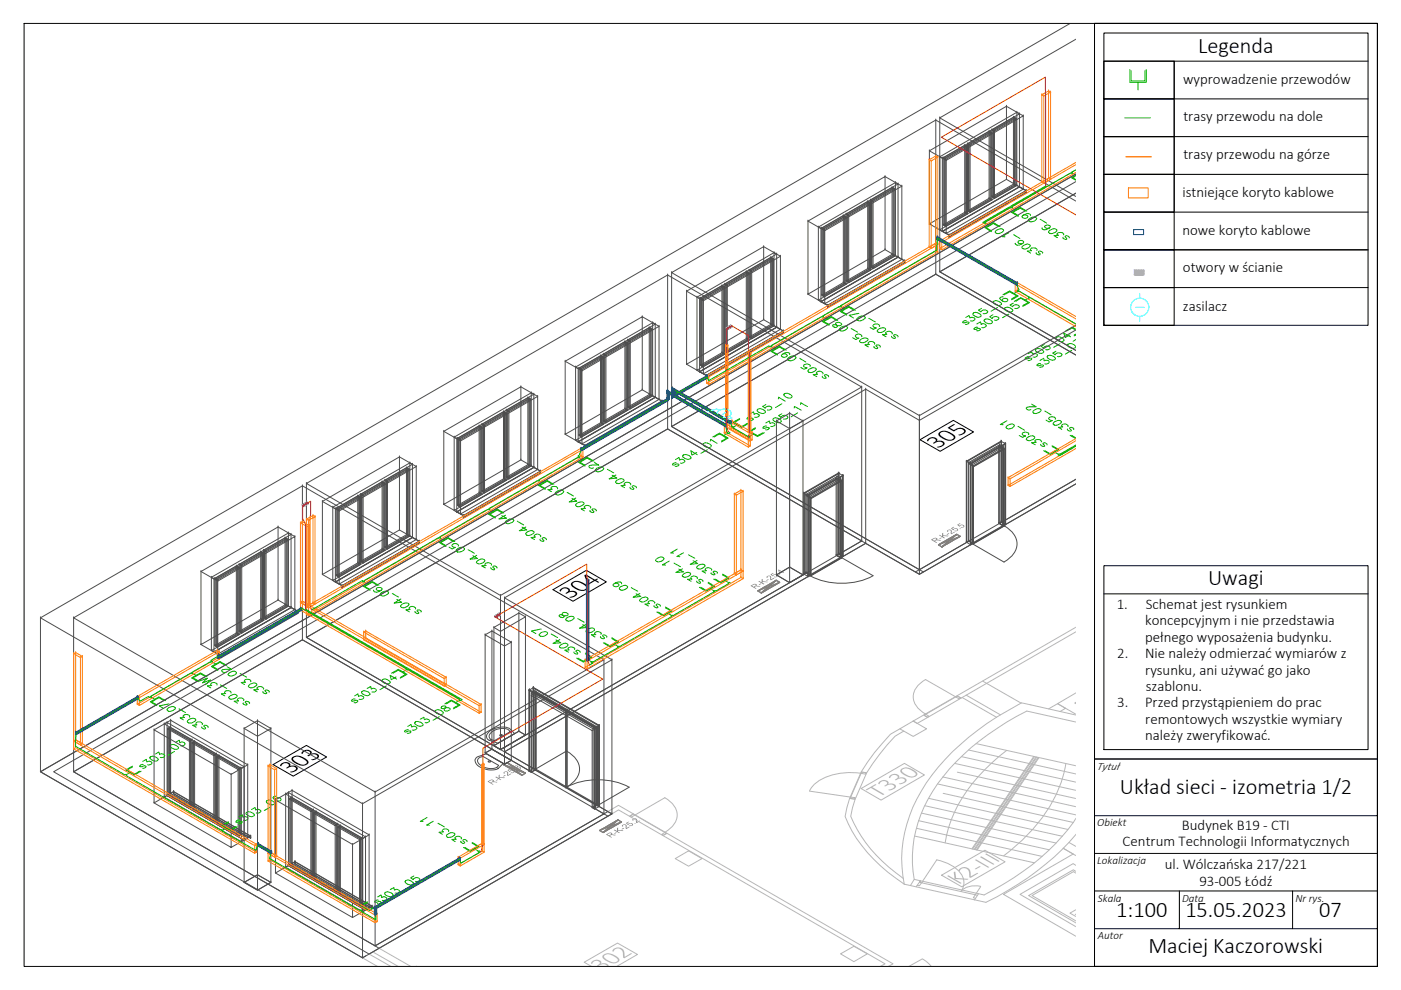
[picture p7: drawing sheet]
<svg xmlns="http://www.w3.org/2000/svg" width="297mm" height="210mm" viewBox="0 0 297 210" stroke-linecap="round" stroke-linejoin="round" font-family="sans-serif">
<defs><g id="words">
<text font-size="6.3" fill="#4d4d4d" x="198.8" y="95.2" transform="rotate(-30 198.8 95.2)">305</text>
<text font-size="6.3" fill="#00f" x="120.9" y="127" transform="rotate(-30 120.9 127)">304</text>
<text font-size="6.3" fill="#ff7f00" x="61.6" y="164.1" transform="rotate(-30 61.6 164.1)">303</text>
<g font-size="6.3" fill="#b7b7b7">
<text x="186.3" y="169.1" transform="rotate(-30 186.3 169.1)">T330</text>
<text x="203.2" y="187.6" transform="rotate(-30 203.2 187.6)">K2-III</text>
<text x="127.5" y="206" transform="rotate(-30 127.5 206)">302</text>
</g>
<g font-size="4.7">
<text x="254" y="11.1">Legenda</text>
<text x="256.1" y="124">Uwagi</text>
<text x="237.4" y="168.4">Układ sieci - izometria 1/2</text>
<text x="236.7" y="194.4">1:100</text>
<text x="251.3" y="194.4">15.05.2023</text>
<text x="279.7" y="194.4">07</text>
<text x="243.5" y="202.1">Maciej Kaczorowski</text>
</g>
<g font-size="3.2">
<text x="250.9" y="17.8">wyprowadzenie przewodów</text>
<text x="250.9" y="25.8">trasy przewodu na dole</text>
<text x="250.9" y="33.8">trasy przewodu na górze</text>
<text x="250.7" y="41.8">istniejące koryto kablowe</text>
<text x="250.7" y="49.8">nowe koryto kablowe</text>
<text x="250.8" y="57.8">otwory w ścianie</text>
<text x="250.8" y="66">zasilacz</text>
<text x="236.8" y="129.1">1.</text>
<text x="242.9" y="129.1">Schemat jest rysunkiem</text>
<text x="242.8" y="132.6">koncepcyjnym i nie przedstawia</text>
<text x="242.8" y="136">pełnego wyposażenia budynku.</text>
<text x="236.9" y="139.5">2.</text>
<text x="242.8" y="139.5">Nie należy odmierzać wymiarów z</text>
<text x="242.8" y="143">rysunku, ani używać go jako</text>
<text x="236.9" y="150">3.</text>
<text x="242.8" y="150">Przed przystąpieniem do prac</text>
<text x="242.9" y="146.5">szablonu.</text>
<text x="242.8" y="153.4">remontowych wszystkie wymiary</text>
<text x="242.8" y="156.9">należy zweryfikować.</text>
<text x="238" y="179.5">Centrum Technologii Informatycznych</text>
<text x="250.6" y="176">Budynek B19 - CTI</text>
<text x="247" y="184.3">ul. Wólczańska 217/221</text>
<text x="254.3" y="187.8">93-005 Łódź</text>
</g>
<g font-size="2.4">
<text x="232.6" y="163.3">Tytuł</text>
<text x="232.6" y="175.2">Obiekt</text>
<text x="232.6" y="183.2">Lokalizacja</text>
<text x="232.8" y="191.2">Skala</text>
<text x="250.6" y="191.1">Data</text>
<text x="274.6" y="191.1">Nr rys.</text>
<text x="232.8" y="199.2">Autor</text>
</g>
<text font-size="2" fill="#808080" x="198.4" y="115.2" transform="rotate(-30 198.4 115.2)">R-K-25.5</text>
<g font-size="2" fill="#4d4d4d">
<text x="160.1" y="124.9" transform="rotate(-30 160.1 124.9)">R-K-25.4</text>
<text x="104.4" y="166.4" transform="rotate(-30 104.4 166.4)">R-K-25.3</text>
<text x="129.5" y="177.7" transform="rotate(-30 129.5 177.7)">R-K-25.2</text>
</g>
</g></defs>
<path d="M238.5 25h5.4" fill="none" stroke="#00b300" stroke-width=".21"/>
<path d="M238.7 33.2h5.4" fill="none" stroke="#f00" stroke-width=".21"/>
<path d="M239.3 39.8h4.1v2.2h-4.1z" fill="none" stroke="#ff7f00" stroke-width=".21"/>
<!-- layer: korytka - nowe -->
<path d="M240.4 48.7h2.1v1.1h-2.1z" fill="none" stroke="#00f" stroke-width=".21"/>
<!-- layer: korytka - otwory do wykon -->
<g fill="none" stroke="#f0f" stroke-width=".21">
<path d="M240.5 57.2h2.1v1.1h-2.1zM240.5 57.6v.2M240.5 58.2v.1M240.6 57.4l.1 .1zM240.6 57.9l.1 .2zM240.8 57.2v1.1h-.1l.1-.1M240.8 57.6h-.1l.1 .2M240.8 57.5h.1M240.8 58.1h.1M240.8 57.4h.1M240.8 57.9h.1M240.9 57.2v1.1h.2l-.2-.1"/>
<path d="M240.9 57.6h.2v.2h-.2M241.1 57.4l.1 .1zM241.1 57.9l.1 .2zM241.4 57.2v1.1h-.2l.2-.1M241.4 57.6h-.2l.2 .2M241.4 57.5h.1M241.4 58.1h.1M241.4 57.4h.1M241.4 57.9h.1M241.5 57.2v1.1h.1l-.1-.1M241.5 57.6h.1l-.1 .2M241.6 57.4l.2 .1z"/>
<path d="M241.6 57.9l.2 .2zM241.9 57.2v1.1h-.1l.1-.1M241.9 57.6h-.1v.2h.1M241.9 57.5h.1M241.9 58.1h.1M241.9 57.4h.1M241.9 57.9h.1M242 57.2v1.1h.2l-.2-.1M242 57.6h.2l-.2 .2M242.2 57.4l.1 .1zM242.2 57.9l.1 .2zM242.4 57.2v1.1h-.1l.1-.1"/>
<path d="M242.4 57.6h-.1l.1 .2M242.4 57.5h.2M242.4 58.1h.2M242.4 57.4h.2M242.4 57.9h.2"/>
</g>
<g fill="none" stroke="#00b300" stroke-width=".21">
<path d="M239.6 14.7v2.8h3.4v-2.8M239.8 15v2.2h3v-2.2M241.3 17.5v1.6M227.2 36.7l.9 .4-.9 .6 .9 .5M228.1 37.3l-.7 .4 .7 .4M208.9 47.3l.8 .5M211.8 48.1l-1.2-.7-1.5 .9 1.1 .7M212 48.1l-1.4-.9-1.8 1.1 1.4 .8M214.5 44l.9 .5M217.4 44.8l-1.1-.7-1.6 .9 1.2 .7M217.7 44.8l-1.4-.8-1.9 1 1.5 .9M163.5 73.5l.8 .5"/>
<path d="M166.4 74.2l-1.1-.6-1.6 .9 1.1 .7M166.7 74.2l-1.4-.8-1.9 1.1 1.4 .8M174.4 67.2l.9 .4M177.4 67.9l-1.2-.6-1.5 .9 1.1 .6M177.6 67.9l-1.4-.8-1.8 1.1 1.4 .8M178.2 65l.9 .5M181.1 65.8l-1.2-.7-1.5 .9 1.1 .6M181.4 65.8l-1.5-.8-1.8 1 1.4 .8M212.6 62.5l1.5-.8 1.8 1.1-1.4 .8M212.9 62.5l1.2-.6 1.5 .9-1.1 .6M215 63.9l1.4-.8 1.9 1-1.4 .9M215.3 63.9l1.1-.7 1.6 .9-1.1 .7"/>
<path d="M215.8 61.7l-.8 .5M218.2 63.1l-.8 .5M228.1 69.8l-.8-.4-1.4 .8M228.1 70l-.8-.5-1.1 .7M228.1 71l-.4 .2M228.1 70.8l-.4 .2M122.8 97l.8 .5M125.6 97.8l-1.1-.7-1.5 .9 1.1 .7M125.9 97.8l-1.4-.8-1.8 1 1.4 .8M151.1 92.6l1.5-.8 1.8 1.1-1.4 .8M151.4 92.6l1.2-.6 1.5 .9-1.1 .6M154.3 91.9l-.9 .4"/>
<path d="M156.3 90.1l-.8 .5M156.8 88.7l-1.4 .8 1.9 1.1 1.4-.8M156.8 88.9l-1.1 .6 1.6 .9 1.1-.6M159.7 92l-.8 .5M160.2 90.7l-1.4 .8 1.8 1.1 1.4-.8M160.2 90.9l-1.1 .6 1.5 .9 1.1-.6M223.1 94.5l1.4 .8-1.8 1.1-1.4-.8M223.1 94.7l1.1 .6-1.5 .9-1.2-.6M223.6 95.9l.8 .4M226.9 92.3l1.2 .7M227.2 92.3l.9 .6M93.2 114l.9 .5"/>
<path d="M96.1 114.8l-1.1-.7-1.6 .9 1.2 .7M96.4 114.8l-1.4-.8-1.8 1 1.4 .9M103.7 108l.8 .5M106.5 108.8l-1.1-.7-1.5 .9 1.1 .7M106.8 108.8l-1.4-.8-1.8 1 1.4 .8M114.2 101.9l.9 .5M117.1 102.7l-1.1-.7-1.5 .9 1.1 .7M117.4 102.7l-1.4-.8-1.8 1 1.4 .8M77.1 123.3l.9 .5M80 124.1l-1.1-.6-1.6 .8 1.2 .7M80.3 124.1l-1.4-.8-1.8 1 1.4 .9M124.1 138.5l1.4 .8-1.8 1.1-1.5-.9"/>
<path d="M124.1 138.7l1.2 .6-1.6 .9-1.2-.7M124.6 139.8l.9 .5M129.7 135.2l1.4 .9-1.8 1-1.4-.8M129.7 135.4l1.2 .7-1.6 .9-1.1-.7M130.2 136.6l.9 .5M141.1 128.7l1.4 .8-1.8 1.1-1.4-.8M141.1 128.9l1.1 .6-1.5 .9-1.2-.6M141.6 130l.8 .5M150.1 123.5l1.4 .8-1.8 1.1-1.4-.9M150.1 123.6l1.1 .7-1.5 .9-1.1-.7M150.6 124.8l.9 .5M153.2 121.7l1.4 .8-1.8 1.1-1.5-.8"/>
<path d="M153.2 121.9l1.1 .6-1.5 .9-1.2-.6M153.7 123l.8 .5M31.9 147.8l.9 .5M34.8 148.6l-1.1-.7-1.5 .9 1.1 .7M35.1 148.6l-1.4-.8-1.8 1 1.4 .8M40.7 142.7l.9 .5M43.6 143.5l-1.1-.7-1.6 .9 1.2 .7M43.9 143.5l-1.4-.8-1.9 1 1.5 .8M44.9 140.3l.8 .5M47.8 141.1l-1.2-.7-1.5 .9 1.1 .7M48.1 141.1l-1.5-.8-1.8 1 1.4 .8M83 142.7l1.4-.8 1.9 1.1-1.4 .8"/>
<path d="M83.3 142.7l1.1-.6 1.6 .9-1.1 .7M86.2 142l-.8 .5M94.3 149.2l1.4-.8 1.9 1.1-1.5 .8M94.6 149.2l1.1-.6 1.6 .9-1.2 .6M97.5 148.5l-.9 .4M27.6 163.8l-.9 .5M28.1 162.4l-1.4 .9 1.8 1 1.4-.8M28.1 162.6l-1.1 .7 1.5 .8 1.1-.6M47.9 175.6l-.8 .4M48.5 174.2l-1.4 .8 1.8 1.1 1.4-.8M48.5 174.4l-1.2 .6 1.6 .9 1.1-.6M100.1 178.6l1.4 .9-1.8 1-1.4-.8"/>
<path d="M100.1 178.8l1.1 .7-1.5 .9-1.2-.7M100.6 180l.9 .5M77.4 192.5l-.9 .5M77.9 191.2l-1.5 .8 1.9 1.1 1.4-.9M77.9 191.4l-1.2 .6 1.6 .9 1.1-.7"/>
</g>
<!-- layer: NOTATKI -->
<g fill="none" stroke="#808080" stroke-width=".25">
<path d="M160.7 125.3l3.6-2.1a.6 .6 0 0 1 1 .3l-3.9 2.2zM160.7 125.3l3.8-2.2a6.3 6.3 0 0 1-3.4 2zM160.7 125.3l3.9-2.3-3 2.6a.81 .81 0 0 1-.9-.3zM161.4 125.7a7.3 7.3 0 0 1 3.8-2.2zM161.4 125.7l2.7-2.2a.42 .42 0 0 1 .7-.3l.5 .3zM106.8 162.1h.1a.61 .61 0 0 1 1-.2l3.5 2-.5 .3a.67 .67 0 0 1-.8-.2zM106.8 162.1v.1a6.9 6.9 0 0 1 3.9 2.2zM106.8 162.1l.7-.4 3.9 2.2zM106.8 162.1l4.6 1.8-.1 .1a.66 .66 0 0 1-1.1 .1zM107.5 161.7l3.9 2.2-.7-.2a6.5 6.5 0 0 1-3.2-2zM127.2 176.1l3.6-2.1a.36 .36 0 0 1 .6 0l.4 .3-3.9 2.2zM127.2 176.1l3.8-2.3a6.6 6.6 0 0 1-3.8 2.2z"/>
<path d="M127.2 176.1l3.8-2.3-2.7 2.4a.46 .46 0 0 1-.5 .3 .46 .46 0 0 1-.4-.3zM127.9 176.5a7.7 7.7 0 0 1 3.9-2.2zM127.9 176.5l2.6-2.2a.57 .57 0 0 1 .8-.3l.5 .3z"/>
</g>
<path d="M228.1 38.5l-216.7 125.1 66.9 38.7 2.1-1.2M228.1 36.9l-219.5 126.7 68.3 39.5 .6-.4M228.1 41l-28.9 16.6 28.9 16.7M228.1 75.3l-29.7-17.2-56 32.3 52.5 30.4 33.2-19.2M177.4 117.8l-71.3 41.1-41.1-23.8 76.5-44.2 41.2 23.8-5.3 3.1 .9 .5M182.7 114.7l.8 .5M228.1 102.6l-33.2 19.2-11.4-6.6-76.5 44.2 22.7 13.2-49.3 28.5M194.1 121.3l.8-.5 .9 .5M106.1 158.9l.9 .5M15.6 163.6l48.5-27.9 63.9 36.9-48.5 27.9zM128.9 172.1l-.9 .5 .9 .4M79.5 200.5l.9 .6" fill="none" stroke="#4d4d4d" stroke-width=".21"/>
<!-- layer: dzwi - futryna -->
<g fill="none" stroke="#4d4d4d" stroke-width=".21">
<path d="M204.9 97.8l.1 17.2M204.9 97.8h.1M205 97.8l7.3-4.2v17.2M205 97.8h.1M205.4 98.1h.1M205.4 98.3h.1M205.4 98.3l1 .6M205.4 98.1l.7 .4M205.8 98.3h.1M205.9 98.4l7.3-4.3v17.2M205.9 98.4h.1M206.1 98.5h.1"/>
<path d="M206.4 98.9h.1M211.7 94.6h.1M211.7 94.6l1 .6M211.9 94.3h.1M211.9 94.3l.8 .4M212.2 93.5h.1M212.2 93.5l.1 .1M212.3 93.6h.1M212.7 95.2l-6.3 3.7v16.3M212.7 94.7h.1M212.7 95.2h.1M212.7 95.2v16.4"/>
<path d="M213.1 94h.1M213.1 94l-7.3 4.3M213.2 94.1l-.1-.1v17.2M213.2 94.1h.1M170.4 104.5h.1M170.4 104.5l.1 .1M170.5 104.6h.1M170.9 104.8h.1M170.9 105.1h.1M170.9 105.1l1 .5M170.9 104.8l.8 .5M171.3 105h.1"/>
<path d="M171.4 105.1l-.1-.1v17.2M171.4 105.1h.1M171.7 105.3h.1M171.9 105.6l6.4-3.6v16.3M171.9 105.6h.1M171.9 105.6v16.4M177.3 117.7l.4-.3 .2 .1-.4 .2 .8 .5 .5-.2-.5 .3zM177.3 117.7v-16.3l-6.4 3.7v16.3M177.3 117.7h.1M177.3 101.4h.1M177.3 101.4l1 .6M177.5 117.7v-16.7l-6.6 3.8v16.7"/>
<path d="M177.5 101h.1M177.5 117.7h.1M177.5 101l.8 .5M177.7 100.3h.2v17.2M177.7 117.4v-17.1l-7.3 4.2v17.2M177.7 100.3h.1M177.7 117.4h.1M177.9 100.3l-7.4 4.3v17.2M177.9 117.5h.1M177.9 100.3h.1M178.3 118.2v-16.7l-6.6 3.8v16.7M178.3 101.5h.1"/>
<path d="M178.3 118.2h.1M178.3 118.3h.1M178.3 102h.1M178.6 118v-17.2l.2 .1v17.1M178.6 118h.1M178.6 100.8h.1M178.6 100.8l-7.3 4.2M178.8 100.9l-7.4 4.2v17.2M178.8 118h.1M178.8 100.9h.1M204.9 114.9l.5-.2 1 .5-.5 .3 .2-.3-.7-.4zM205.8 115.5v-17.2l.1 17.2"/>
<path d="M206.1 115.2h.1M206.4 115.2h.1M211.7 111l.5-.3 .1 .1-.4 .2 .8 .4 .4-.2 .1 .1-.5 .3zM211.7 111v-16.4l-6.3 3.7v16.4M211.7 111h.1M211.9 111v-16.7l-6.5 3.8v16.7M211.9 111h.1M212.2 110.7v-17.2l-7.3 4.3v17.1M212.2 110.7h.1M212.3 110.8h.1M212.7 111.4v-16.7l-6.6 3.8v16.7M212.7 111.4h.1"/>
<path d="M212.7 111.6h.1M213.1 111.2h.1M213.2 111.3h.1M170.4 121.7l.5-.3 1 .6-.5 .3-.1-.1 .4-.2-.8-.5-.4 .3zM170.4 121.7h.1M170.5 121.8h.1M170.9 121.5h.1M170.9 121.4h.1M171.3 122.2h.1M171.4 122.3h.1M171.7 122h.1M171.9 122h.1"/>
<path d="M112.1 146.4l.2-.1v17.1M112.1 146.4h.1M112.3 146.3h.1M112.3 146.3l13.9 8M112.6 147.5h.1M112.6 147h.1M112.6 147v16.6M113 145.9h.1M113 145.9l13.9 8M113.1 145.8h.1M113.1 145.8l14 8M113.4 146.5l-.8 .5 13.2 7.5 .8-.4"/>
<path d="M113.4 146.5h.1M113.6 146.9h.1M113.6 146.9l-1 .6M125.5 154.9h.1M125.8 154.5h.1M125.8 154.5v16.8M126.1 154.4l.1-.1v17.2M126.1 154.4l-14-8v17.1M126.1 154.4h.1M126.1 154.4v17.1M126.2 154.3h.1M126.6 154.4l-13-7.5v16.3"/>
<path d="M126.6 154.1h.1M126.6 154.4h.1M126.6 154.4l-1.1 .5M126.6 154.4v16.3M126.9 153.9h.1M127.1 153.8h.1M112.1 163.5l.2-.1 .3 .2 .8-.4-.4-.2 .1-.1 .5 .3-1 .6zM112.1 163.5h.1M112.3 163.4h.1M112.6 163.8v-16.3l12.9 7.4v16.4M112.6 163.8h.1M112.6 163.6h.1"/>
<path d="M113 163h.1M113.1 162.9v-17.1l-.1 17.2M113.1 162.9h.1M113.4 163.2v-16.7l13.2 7.6v16.7M113.4 163.2h.1M113.6 163.2h.1M125.5 171.3h.1M125.8 171.3h.1M126.1 171.5h.1M126.2 171.5h.1M126.6 170.8h.1M126.6 170.7h.1"/>
<path d="M126.9 171h.1M127.1 171v-17.2l-.2 .1v17.1h.2l-.5-.3-1.1 .6 .6 .2h.1l-.4-.2 .8-.5 .3 .2M127.1 171h.1"/>
</g>
<!-- layer: dzwi -->
<g fill="none" stroke="#4d4d4d" stroke-width=".21">
<path d="M206.2 98.8l6.4-3.7v16.4M206.2 98.8h.1M206.2 98.9h.1M206.4 99l-.2-.1v16.4M206.4 98.9l-.2-.1v16.3l.2 .1v-16.3h-.2M206.4 99h.1M206.4 98.9h.1M212.6 95.1l.1 .1v16.4M212.6 95.1h.1M212.7 95.2l.1-.1v16.4M212.7 95.2h.1M212.8 95.1l.1 16.4"/>
<path d="M212.8 95.1h.1M212.9 95.2l-6.5 3.8v16.3M212.9 95.2h.1M171.7 105.6h.2v16.4M171.7 105.6h.1M171.8 105.7l.1 .1v16.3M171.8 105.7h.1M171.9 105.6l-.1 .1v16.3M171.9 105.8l6.6-3.8v16.3M171.9 105.6h.1M171.9 105.8h.1M178.1 101.9l-6.4 3.7v16.3"/>
<path d="M178.1 118.2l-6.4 3.7 .2 .1h-.1l.1 .1 6.6-3.8h-.2M178.1 118.2h.1M178.1 101.9h.1M178.3 118.3h.1M178.3 102h.1M178.3 101.9v16.4l-.2-.1v-16.3l.2 .1M178.3 101.9h.1M178.5 102l-.2-.1v16.4M178.5 118.3h.1M178.5 102h.1M206.2 115.1l6.4-3.6h.3l-6.7 3.8 .2-.1M206.2 115.1h.1"/>
<path d="M206.2 115.3h.1M206.4 115.3h.1M206.4 115.2h.1M212.6 111.5h.1M212.7 111.6h.1M212.8 111.5h.1M212.9 111.5h.1M171.7 121.9h.1M171.8 122h.1M171.9 122h.1M171.9 122.1h.1M113.5 147l.1-.1v16.3l-.1 .1z"/>
<path d="M113.5 147h.1M113.5 146.8l.1-.1v16.4M113.5 146.8h.1M113.6 146.7l6.6 3.9v16.3l-.2 .1v-16.3l-6.5-3.7M113.6 146.9l-.1 16.2M113.6 146.7h.1M113.6 146.9h.1M120 150.7h.1M120.2 150.6h.1M120.2 150.6l-.2 .1M126.4 154.4l-6.4-3.7v16.3l6.4 3.7h.4l-6.6-3.8M126.4 154.4h.1"/>
<path d="M126.6 154.4h-.2v16.3M126.6 154.4h.1M126.6 154.4v16.3M126.8 154.4h-.2v16.3M126.8 154.4h.1M113.5 163.3h.1M113.5 163.3l6.5 3.7M113.5 163.1h.1M113.6 163.2v-.1l6.6 3.8M113.6 163.1h.1M113.6 163.2h.1M120 167h.1"/>
<path d="M120.2 166.9h.1M120.2 166.9v-16.3l6.6 3.8v16.3M120.2 166.9l-.2 .1M126.4 170.7h.1M126.6 170.7h.1M126.8 170.7h.1"/>
</g>
<path d="M212.9 111.5a4.3 4.3 0 0 1 2.5 4.9 5.5 5.5 0 0 1-2.5 2.8M212.9 111.5l-6.7 3.8 6.7 3.9M171.8 122.1l6.7-3.8 6.6 3.8a14.7 14.7 0 0 1-13.3 0M113.5 163.1l6.6-3.9a4.2 4.2 0 0 1 2.6 5 5.5 5.5 0 0 1-2.6 2.7M120.1 166.9a14.7 14.7 0 0 1 13.3 0M133.4 166.9l-6.6 3.8" fill="none" stroke="#4d4d4d" stroke-width=".21"/>
<!-- layer: okna - rama -->
<g fill="none" stroke="#4d4d4d" stroke-width=".21">
<path d="M189.1 39.8h.1M189.1 39.8l.6 .3M189.9 38.7l-16.4 9.4v15.5l16.4-9.4M189.9 38.7h.1M190.4 39l-.5-.3v15.5l.5 .3M190.4 39h.1M199.2 33.2h.1M199.2 33.2l.6 .3M199.8 33.5l16.3-9.4v15.5l-16.3 9.5zM199.8 33.5h.1M200 33.5l4.5-2.7v14.2l-4.5 2.7zM200 33.5h.1"/>
<path d="M200 33.5l.5 .3M200.5 33.8l4.6-2.7v14.3l-4.6 2.6zM200.5 33.8h.1M204.5 30.8h.1M204.5 30.8l.6 .3M205.1 30.5l4.6-2.7v14.3l-4.6 2.6zM205.1 30.5h.1M205.1 31.1h.1M205.1 30.5l.6 .3M205.7 30.8l4.6-2.6v14.2l-4.6 2.6zM205.7 30.8h.1M209.7 27.8h.1"/>
<path d="M209.7 27.8l.6 .4M210.3 27.5l4.6-2.6v14.1l-4.6 2.7zM210.3 28.2h.1M210.3 27.5h.1M210.3 27.5l.5 .3M210.8 27.8l4.7-2.6v14.2l-4.7 2.7zM210.8 27.8h.1M214.9 39h.1M214.9 24.9h.1M214.9 24.9l.6 .3M214.9 39l.6 .4M215.5 39.4h.1"/>
<path d="M215.5 25.2h.1M215.6 23.8l-16.4 9.4v15.5l16.4-9.4M215.6 39.3h.1M215.6 23.8h.1M216.1 24.1l-.5-.3v15.5l.5 .3M216.1 39.6h.1M216.1 24.1h.1M158.2 57.6h.1M158.2 57.6l.6 .3M158.8 57.3l4.6-2.7v14.2l-4.6 2.7zM158.8 57.9h.1M158.8 57.3h.1"/>
<path d="M158.8 57.3l.6 .3M159.4 57.6l4.6-2.6v14.1l-4.6 2.7zM159.4 57.6h.1M163.4 54.6h.1M163.4 54.6l.6 .4M164 55h.1M164.1 53.6l-16.3 9.4v15.5l16.3-9.4M164.1 53.6h.1M164.7 53.9l-.6-.3v15.5l.6 .3M164.7 53.9h.1M173.5 48.1h.1M173.5 48.1l.6 .3"/>
<path d="M174.1 48.4l16.3-9.4v15.5l-16.3 9.5zM174.1 48.4h.1M174.2 48.4l4.6-2.7v14.2l-4.6 2.7zM174.2 48.4h.1M174.2 48.4l.6 .3M174.8 48.7l4.6-2.7v14.3l-4.6 2.6zM174.8 48.7h.1M178.8 59.9h.1M178.8 45.7h.1M178.8 45.7l.6 .3M178.8 59.9l.6 .4M179.4 45.4l4.6-2.7v14.3l-4.6 2.6z"/>
<path d="M179.4 59.6h.1M179.4 45.4h.1M179.4 46h.1M179.4 45.4l.5 .3M179.4 59.6l.5 .3M179.9 45.7l4.7-2.6v14.2l-4.7 2.6zM179.9 59.9h.1M179.9 45.7h.1M184 57h.1M184 42.7h.1M184 42.7l.6 .4M184 57l.6 .3"/>
<path d="M184.6 42.4l4.5-2.6v14.1l-4.5 2.7zM184.6 57.3h.1M184.6 43.1h.1M184.6 56.6h.1M184.6 42.4h.1M184.6 42.4l.5 .3M184.6 56.6l.5 .4M185.1 42.7l4.6-2.6v14.2l-4.6 2.7zM185.1 57h.1M185.1 42.7h.1M189.1 53.9h.1M189.1 53.9l.6 .4"/>
<path d="M189.7 54.3h.1M189.7 40.1h.1M189.9 54.2h.1M190.4 54.5h.1M199.2 48.7h.1M199.2 48.7l.6 .4M199.8 49.1h.1M200 47.7h.1M200 47.7l.5 .3M200.5 48h.1M204.5 45h.1M204.5 45l.6 .4"/>
<path d="M205.1 44.7h.1M205.1 45.4h.1M205.1 44.7l.6 .3M205.7 45h.1M209.7 42.1h.1M209.7 42.1l.6 .3M210.3 42.4h.1M210.3 41.7h.1M210.3 41.7l.5 .4M210.8 42.1h.1M122 77.8h.1M122 77.8l.6 .4"/>
<path d="M122.6 78.2l16.3-9.5v15.6l-16.3 9.4zM122.6 78.2h.1M122.8 78.1l4.5-2.6v14.1l-4.5 2.7zM122.8 78.1h.1M122.8 78.1l.5 .3M123.3 78.4l4.6-2.7v14.3l-4.6 2.6zM123.3 78.4h.1M127.3 75.5h.1M127.3 75.5l.6 .2M127.9 75.1l4.6-2.7v14.3l-4.6 2.6zM127.9 75.1h.1M127.9 75.7h.1"/>
<path d="M127.9 75.1l.6 .4M128.5 75.5l4.6-2.7v14.2l-4.6 2.6zM128.5 75.5h.1M132.5 72.4h.1M132.5 72.4l.6 .4M133.1 72.1l4.6-2.6v14.2l-4.6 2.6zM133.1 72.8h.1M133.1 72.1h.1M133.1 72.1l.5 .3M133.6 72.4l4.6-2.6v14.2l-4.6 2.7zM133.6 72.4h.1M137.7 69.5h.1"/>
<path d="M137.7 69.5l.5 .3M138.2 69.8h.1M138.4 68.4l-16.4 9.4v15.6l16.4-9.5M138.4 68.4h.1M138.9 68.7l-.5-.3v15.5l.5 .4M138.9 68.7h.1M147.8 78.5h.1M147.8 63h.1M147.8 78.5l.5 .3M147.8 63l.5 .3M148.3 63.3l16.4-9.4v15.5l-16.4 9.4zM148.3 78.8h.1"/>
<path d="M148.3 63.3h.1M148.5 63.2l4.6-2.6v14.2l-4.6 2.6zM148.5 77.4h.1M148.5 63.2h.1M148.5 63.2l.5 .4M148.5 77.4l.5 .4M149 63.6l4.7-2.7v14.2l-4.7 2.7zM149 77.8h.1M149 63.6h.1M153.1 74.8h.1M153.1 60.6h.1M153.1 60.6l.6 .3"/>
<path d="M153.1 74.8l.6 .3M153.7 60.3l4.5-2.7v14.2l-4.5 2.6zM153.7 74.4h.1M153.7 60.3h.1M153.7 75.1h.1M153.7 60.9h.1M153.7 60.3l.5 .3M153.7 74.4l.5 .4M154.2 60.6l4.6-2.7v14.2l-4.6 2.7zM154.2 74.8h.1M154.2 60.6h.1M158.2 71.8h.1"/>
<path d="M158.2 71.8l.6 .3M158.8 72.1h.1M158.8 71.5h.1M158.8 71.5l.6 .3M159.4 71.8h.1M163.4 68.8h.1M163.4 68.8l.6 .3M164 69.1h.1M164.1 69.1h.1M164.7 69.4h.1M173.5 63.6h.1M173.5 63.6l.6 .4"/>
<path d="M174.1 64h.1M174.2 62.6h.1M174.2 62.6l.6 .3M174.8 62.9h.1M179.4 60.3h.1M86.2 99.2h.1M86.2 99.2l.6 .3M86.8 99.5h.1M86.9 98.1l-16.3 9.4v15.6l16.3-9.5M86.9 98.1h.1M87.4 98.4l-.5-.3v15.5l.5 .4M87.4 98.4h.1"/>
<path d="M96.3 92.7h.1M96.3 92.7l.5 .3M96.8 93l16.4-9.4v15.5l-16.4 9.5zM96.8 93h.1M97 92.9l4.6-2.6v14.2l-4.6 2.7zM97 92.9h.1M97 92.9l.6 .4M97.6 93.3l4.6-2.7v14.2l-4.6 2.7zM97.6 93.3h.1M101.6 90.3h.1M101.6 90.3l.6 .3M102.2 90l4.6-2.7v14.2l-4.6 2.7z"/>
<path d="M102.2 90h.1M102.2 90.6h.1M102.2 90l.5 .3M102.7 90.3l4.6-2.7v14.2l-4.6 2.7zM102.7 90.3h.1M106.8 87.3h.1M106.8 87.3l.5 .3M107.3 87l4.6-2.7v14.2l-4.6 2.7zM107.3 87.6h.1M107.3 87h.1M107.3 87l.6 .3M107.9 87.3l4.6-2.6v14.2l-4.6 2.6z"/>
<path d="M107.9 87.3h.1M111.9 98.5h.1M111.9 84.3h.1M111.9 84.3l.6 .4M111.9 98.5l.6 .4M112.5 98.9h.1M112.5 84.7h.1M112.6 83.3l-16.3 9.4v15.5l16.3-9.4M112.6 98.8h.1M112.6 83.3h.1M113.2 83.6l-.6-.3v15.5l.6 .3M113.2 99.1h.1"/>
<path d="M113.2 83.6h.1M122 93.4h.1M122 93.4l.6 .3M122.6 93.7h.1M122.8 92.3h.1M122.8 92.3l.5 .3M123.3 92.6h.1M127.3 89.6h.1M127.3 89.6l.6 .4M127.9 89.3h.1M127.9 90h.1M127.9 89.3l.6 .3"/>
<path d="M128.5 89.6h.1M132.5 86.7h.1M132.5 86.7l.6 .3M133.1 87h.1M133.1 86.3h.1M133.1 86.3l.5 .4M133.6 86.7h.1M137.7 83.7h.1M137.7 83.7l.5 .3M138.2 84h.1M138.4 83.9h.1M138.9 84.3h.1"/>
<path d="M50.7 119.7l4.6-2.7v14.2l-4.6 2.7zM50.7 119.7h.1M50.7 119.7l.6 .3M55.3 117h.1M55.3 117l.6 .4M55.9 116.7l4.5-2.6v14.1l-4.5 2.7zM55.9 117.4h.1M55.9 116.7h.1M55.9 116.7l.5 .3M56.4 117l4.6-2.6v14.2l-4.6 2.6zM56.4 117h.1M60.4 114.1h.1"/>
<path d="M60.4 114.1l.6 .3M61 114.4h.1M61.2 113l-16.4 9.4v15.5l16.4-9.4M61.2 113h.1M61.7 113.3l-.5-.3v15.5l.5 .3M61.7 113.3h.1M70.6 107.5h.1M70.6 107.5l.5 .4M71.1 107.9l16.3-9.5v15.6l-16.3 9.4zM71.1 107.9h.1M71.3 107.8l4.5-2.6v14.2l-4.5 2.6zM71.3 107.8h.1"/>
<path d="M71.3 107.8l.5 .3M71.8 108.1l4.6-2.6v14.2l-4.6 2.7zM71.8 108.1h.1M75.8 119.4h.1M75.8 105.2h.1M75.8 105.2l.6 .3M75.8 119.4l.6 .3M76.4 104.8l4.6-2.6v14.2l-4.6 2.6zM76.4 119h.1M76.4 104.8h.1M76.4 119.7h.1M76.4 105.5h.1"/>
<path d="M76.4 104.8l.6 .4M76.4 119l.6 .4M77 105.2l4.6-2.7v14.2l-4.6 2.7zM77 119.4h.1M77 105.2h.1M81 116.4h.1M81 102.2h.1M81 102.2l.6 .3M81 116.4l.6 .3M81.6 101.8l4.6-2.6v14.2l-4.6 2.6zM81.6 116.7h.1M81.6 102.5h.1"/>
<path d="M81.6 116h.1M81.6 101.8h.1M81.6 101.8l.6 .4M81.6 116l.6 .4M82.2 102.2l4.6-2.7v14.2l-4.6 2.7zM82.2 116.4h.1M82.2 102.2h.1M86.2 113.4h.1M86.2 113.4l.6 .3M86.8 113.7h.1M86.9 113.6h.1M87.4 114h.1"/>
<path d="M96.3 108.2h.1M96.3 108.2l.5 .4M96.8 108.6h.1M97 107.2h.1M97 107.2l.6 .3M97.6 107.5h.1M101.6 104.5h.1M101.6 104.5l.6 .3M102.2 104.2h.1M102.2 104.8h.1M102.2 104.2l.5 .3M102.7 104.5h.1"/>
<path d="M106.8 101.5h.1M106.8 101.5l.5 .3M107.3 101.8h.1M107.3 101.2h.1M107.3 101.2l.6 .3M107.9 101.5h.1M44.8 137.9h.1M44.8 122.4h.1M44.8 137.9l.6 .4M44.8 122.4l.6 .3M45.4 122.7l16.3-9.4v15.5l-16.3 9.5zM45.4 138.3h.1"/>
<path d="M45.4 122.7h.1M45.5 122.7l4.6-2.7v14.2l-4.6 2.7zM45.5 136.9h.1M45.5 122.7h.1M45.5 122.7l.6 .3M45.5 136.9l.6 .3M46.1 123l4.6-2.7v14.2l-4.6 2.7zM46.1 137.2h.1M46.1 123h.1M50.1 134.2h.1M50.1 120h.1M50.1 120l.6 .3"/>
<path d="M50.1 134.2l.6 .3M50.7 133.9h.1M50.7 134.5h.1M50.7 120.3h.1M50.7 133.9l.6 .3M51.3 120l4.6-2.6v14.1l-4.6 2.7zM51.3 134.2h.1M51.3 120h.1M55.3 131.2h.1M55.3 131.2l.6 .3M55.9 131.5h.1M55.9 130.9h.1"/>
<path d="M55.9 130.9l.5 .3M56.4 131.2h.1M60.4 128.2h.1M60.4 128.2l.6 .4M61 128.6h.1M61.2 128.5h.1M61.7 128.8h.1M70.6 123.1h.1M70.6 123.1l.5 .3M71.1 123.4h.1M71.3 122h.1M71.3 122l.5 .4"/>
<path d="M71.8 122.4h.1M34.8 153.5l16.4 9.4v15.5l-16.4-9.4M34.8 153.5h.1M35.4 153.2l-.6 .3v15.5l.6-.3M35.4 153.2l16.4 9.4v15.5l-16.4-9.4zM35.4 153.2h.1M35.5 154.5l4.7 2.7v14.2l-4.7-2.6zM35.5 154.5h.1M36.1 154.2l4.6 2.7v14.2l-4.6-2.7zM36.1 154.2h.1M36.1 154.2l-.6 .3M40.2 157.2h.1"/>
<path d="M40.7 157.5l4.6 2.7v14.2l-4.6-2.7zM40.7 157.5h.1M40.7 156.9h.1M40.7 156.9l-.5 .3M41.3 157.2l4.6 2.7v14.1l-4.6-2.6zM41.3 157.2h.1M41.3 157.2l-.6 .3M45.9 159.9h.1M45.9 159.9l-.6 .3M34.8 169h.1M35.4 168.7h.1M35.5 168.8h.1"/>
<path d="M36.1 168.4h.1M36.1 168.4l-.6 .4M40.2 171.4h.1M40.7 171.7h.1M40.7 171.1h.1M40.7 171.1l-.5 .3M41.3 171.4h.1M41.3 171.4l-.6 .3M45.3 174.4h.1M45.3 160.2h.1M45.9 160.5l4.6 2.7v14.1l-4.6-2.6zM45.9 174h.1"/>
<path d="M45.9 174.7h.1M45.9 160.5h.1M45.9 174l-.6 .4M46.4 160.2l4.6 2.6v14.3l-4.6-2.7zM46.4 174.4h.1M46.4 160.2h.1M46.4 160.2l-.5 .3M46.4 174.4l-.5 .3M50.5 177.3h.1M50.5 163.2h.1M51 177.1h.1M51 162.8h.1"/>
<path d="M51 162.8l-.5 .4M51 177.1l-.5 .2M51.2 178.4h.1M51.2 162.9h.1M51.8 178.1h.1M51.8 162.6h.1M51.8 178.1l-.6 .3M51.8 162.6l-.6 .3M60.6 168.3l16.3 9.5v15.5l-16.3-9.4M60.6 168.3h.1M61.2 168l-.6 .3v15.6l.6-.4M61.2 168l16.3 9.4v15.6l-16.3-9.5z"/>
<path d="M61.2 168h.1M61.3 169.4l4.6 2.7v14.2l-4.6-2.7zM61.3 169.4h.1M61.9 169.1l4.5 2.6v14.2l-4.5-2.6zM61.9 169.1h.1M61.9 169.1l-.6 .3M65.9 172.1h.1M66.4 172.4l4.7 2.7v14.1l-4.7-2.6zM66.4 172.4h.1M66.4 171.7h.1M66.4 171.7l-.5 .4M67 172.1l4.6 2.6v14.2l-4.6-2.6z"/>
<path d="M67 172.1h.1M67 172.1l-.6 .3M71.1 175.1h.1M71.6 175.4l4.6 2.6v14.2l-4.6-2.6zM71.6 174.7h.1M71.6 175.4h.1M71.6 174.7l-.5 .4M72.2 175.1l4.6 2.6v14.2l-4.6-2.7zM72.2 175.1h.1M72.2 175.1l-.6 .3M76.2 178h.1M76.8 177.7h.1"/>
<path d="M76.8 177.7l-.6 .3M76.9 177.8h.1M77.5 177.4h.1M77.5 177.4l-.6 .4M60.6 183.9h.1M61.2 183.5h.1M61.3 183.6h.1M61.9 183.3h.1M61.9 183.3l-.6 .3M65.9 186.3h.1M66.4 186.6h.1M66.4 185.9h.1"/>
<path d="M66.4 185.9l-.5 .4M67 186.3h.1M67 186.3l-.6 .3M71.1 189.2h.1M71.6 188.9h.1M71.6 189.6h.1M71.6 188.9l-.5 .3M72.2 189.2h.1M72.2 189.2l-.6 .4M76.2 192.2h.1M76.8 191.9h.1M76.8 191.9l-.6 .3"/>
<path d="M76.9 193.3h.1M77.5 193h.1M77.5 193l-.6 .3"/>
</g>
<!-- layer: okna - szyba -->
<g fill="none" stroke="#4d4d4d" stroke-width=".21">
<path d="M189.3 39.9l.2 .1v14.2M189.3 39.9h.1M189.5 40l-4.6 2.6v14.2M189.5 40h.1M200.2 33.6l4.6-2.6v14.1l-4.6 2.7v-14.2l.1 .1M200.2 33.6h.1M200.3 33.7h.1M204.8 31h.1v14.2M204.8 31h.1M204.9 31l-4.6 2.7v14.2M204.9 31h.1M205.3 30.6l4.6-2.6v14.2l-4.6 2.6v-14.2l.2 .1"/>
<path d="M205.3 30.6h.1M205.5 30.7h.1M209.9 28h.2v14.3M209.9 28h.1M210.1 28l-4.6 2.7v14.2M210.1 28h.1M210.5 27.6l4.6-2.6v14.2l-4.6 2.6v-14.2l.1 .1M210.5 27.6h.1M210.6 27.7h.1M215.1 25l.2 .1v14.2M215.1 39.2l.2 .1-4.7 2.6-.1-.1M215.1 39.2h.1"/>
<path d="M215.1 25h.1M215.3 25.1l-4.7 2.6v14.2M215.3 39.3h.1M215.3 25.1h.1M158.4 57.7l.2 .1v14.2M158.4 57.7h.1M158.6 57.8l-4.6 2.7v14.1M158.6 57.8h.1M159 57.4l4.6-2.6v14.1l-4.6 2.7v-14.2l.2 .1M159 57.4h.1M159.2 57.5h.1M163.6 54.8h.2v14.2"/>
<path d="M163.6 54.8h.1M163.8 54.8l-4.6 2.7v14.2M163.8 54.8h.1M174.4 48.5l4.6-2.6v14.1l-4.6 2.7v-14.2l.2 .1M174.4 48.5h.1M174.6 48.6h.1M179 45.9h.2v14.2M179 45.9h.1M179.2 45.9l-4.6 2.7v14.2M179.2 45.9h.1M179.6 45.5l4.6-2.6v14.2l-4.6 2.6v-14.2l.1 .1M179.6 59.7h.1"/>
<path d="M179.6 45.5h.1M179.7 59.8h.1M179.7 45.6h.1M184.2 42.9h.1v14.3M184.2 57.1l.1 .1-4.6 2.6-.1-.1M184.2 57.1h.1M184.2 42.9h.1M184.3 42.9l-4.6 2.7v14.2M184.3 57.2h.1M184.3 42.9h.1M184.8 42.5l4.5-2.6v14.2l-4.5 2.6v-14.2l.1 .1M184.8 56.7h.1"/>
<path d="M184.8 42.5h.1M184.9 56.8h.1M184.9 42.6h.1M189.3 54.1l.2 .1-4.6 2.6-.1-.1M189.3 54.1h.1M189.5 54.2h.1M200.2 47.8h.1M200.3 47.9h.1M204.8 45.1l.1 .1-4.6 2.7-.1-.1M204.8 45.1h.1M204.9 45.2h.1M205.3 44.8h.1"/>
<path d="M205.5 44.9h.1M209.9 42.2l.2 .1-4.6 2.6-.2-.1M209.9 42.2h.1M210.1 42.3h.1M210.5 41.8h.1M210.6 41.9h.1M123 78.2l4.5-2.7v14.3l-4.5 2.6v-14.2l.1 .1M123 78.2h.1M123.1 78.3h.1M127.5 75.5l.2 .1v14.2M127.5 75.5h.1M127.7 75.6l-4.6 2.7v14.2"/>
<path d="M127.7 75.6h.1M128.1 75.2l4.6-2.6v14.2l-4.6 2.6v-14.2l.2 .1M128.1 75.2h.1M128.3 75.3h.1M132.7 72.6l.2 .1v14.2M132.7 72.6h.1M132.9 72.7l-4.6 2.6v14.2M132.9 72.7h.1M133.3 72.2l4.6-2.6v14.2l-4.6 2.7v-14.3l.1 .1M133.3 72.2h.1M133.4 72.3h.1M137.9 69.6l.1 .1v14.2"/>
<path d="M137.9 69.6h.1M138 69.7l-4.6 2.6v14.2M138 69.7h.1M148.7 63.3l4.6-2.6v14.2l-4.6 2.7v-14.3l.1 .1M148.7 77.6h.1M148.7 63.3h.1M148.8 77.7h.1M148.8 63.4h.1M153.3 60.7l.1 .1v14.2M153.3 74.9l.1 .1-4.6 2.7-.1-.1M153.3 74.9h.1M153.3 60.7h.1"/>
<path d="M153.4 60.8l-4.6 2.6v14.3M153.4 75h.1M153.4 60.8h.1M153.9 60.4l4.5-2.7v14.2l-4.5 2.7v-14.2l.1 .1M153.9 74.6h.1M153.9 60.4h.1M154 74.6h.1M154 60.5h.1M158.4 71.9l.2 .1-4.6 2.6h-.1M158.4 71.9h.1M158.6 72h.1M159 71.6h.1"/>
<path d="M159.2 71.7h.1M163.6 68.9l.2 .1-4.6 2.7-.2-.1M163.6 68.9h.1M163.8 69h.1M174.4 62.7h.1M174.6 62.8h.1M179 60l.2 .1-4.6 2.7-.2-.1M179 60h.1M179.2 60.1h.1M86.4 99.3l.2 .1v14.2M86.4 99.3h.1M86.6 99.4l-4.7 2.6v14.3"/>
<path d="M86.6 99.4h.1M97.2 93.1l4.6-2.7v14.2l-4.6 2.7v-14.2h.2M97.2 93.1h.1M97.4 93.1h.1M101.8 90.4l.2 .1v14.2M101.8 90.4h.1M102 90.5l-4.6 2.6v14.3M102 90.5h.1M102.4 90.1l4.6-2.7v14.3l-4.6 2.6v-14.2l.1 .1M102.4 90.1h.1M102.5 90.2h.1M107 87.4l.1 .1v14.2"/>
<path d="M107 87.4h.1M107.1 87.5l-4.6 2.7v14.2M107.1 87.5h.1M107.6 87.1l4.5-2.6v14.2l-4.5 2.6v-14.2l.1 .1M107.6 87.1h.1M107.7 87.2h.1M112.1 84.5l.2 .1v14.1M112.1 98.7h.2l-4.6 2.7-.1-.1M112.1 98.7h.1M112.1 84.5h.1M112.3 84.6l-4.6 2.6v14.2M112.3 98.7h.1"/>
<path d="M112.3 84.6h.1M123 92.4h.1M123.1 92.5h.1M127.5 89.8h.2l-4.6 2.7-.1-.1M127.5 89.8h.1M127.7 89.8h.1M128.1 89.4h.1M128.3 89.5h.1M132.7 86.8l.2 .1-4.6 2.6-.2-.1M132.7 86.8h.1M132.9 86.9h.1M133.3 86.5h.1"/>
<path d="M133.4 86.5h.1M137.9 83.8l.1 .1-4.6 2.6h-.1M137.9 83.8h.1M138 83.9h.1M50.9 119.8l4.6-2.6v14.2l-4.6 2.6v-14.2l.1 .1M50.9 119.8h.1M51 119.9h.1M55.5 117.2h.2v14.3M55.5 117.2h.1M55.7 117.2l-4.7 2.7v14.2M55.7 117.2h.1M56.1 116.8l4.5-2.6v14.2l-4.5 2.6v-14.2l.1 .1"/>
<path d="M56.1 116.8h.1M56.2 116.9h.1M60.6 114.2l.2 .1v14.2M60.6 114.2h.1M60.8 114.3l-4.6 2.6v14.2M60.8 114.3h.1M71.5 107.9l4.6-2.6v14.2l-4.6 2.6v-14.2l.1 .1M71.5 107.9h.1M71.6 108h.1M76.1 105.3h.1v14.3M76.1 119.5l.1 .1-4.6 2.6-.1-.1M76.1 119.5h.1"/>
<path d="M76.1 105.3h.1M76.2 105.3l-4.6 2.7v14.2M76.2 119.6h.1M76.2 105.3h.1M76.7 105l4.5-2.7v14.2l-4.5 2.6v-14.1h.1M76.7 119.1h.1M76.7 105h.1M76.8 119.2h.1M76.8 105h.1M81.2 102.3l.2 .1v14.2M81.2 116.5l.2 .1-4.6 2.6-.1-.1M81.2 116.5h.1"/>
<path d="M81.2 102.3h.1M81.4 102.4l-4.6 2.6v14.2M81.4 116.6h.1M81.4 102.4h.1M81.8 102l4.6-2.7v14.2l-4.6 2.7v-14.2h.1M81.8 116.2h.1M81.8 102h.1M81.9 116.3h.1M81.9 102h.1M86.4 113.5l.2 .1-4.7 2.7-.1-.1M86.4 113.5h.1M86.6 113.6h.1"/>
<path d="M97.2 107.3h.1M97.4 107.4h.1M101.8 104.6l.2 .1-4.6 2.7-.2-.1M101.8 104.6h.1M102 104.7h.1M102.4 104.3h.1M102.5 104.4h.1M107 101.7h.1l-4.6 2.7-.1-.1M107 101.7h.1M107.1 101.7h.1M107.6 101.3h.1M107.7 101.4h.1"/>
<path d="M45.7 122.8l4.6-2.7v14.2l-4.6 2.7v-14.2l.2 .1M45.7 137h.1M45.7 122.8h.1M45.9 137.1h.1M45.9 122.9h.1M50.3 120.1l.2 .1v14.2M50.3 134.3l.2 .1-4.6 2.7-.2-.1M50.3 134.3h.1M50.3 120.1h.1M50.5 120.2l-4.6 2.7v14.2M50.5 134.4h.1M50.5 120.2h.1"/>
<path d="M50.9 134h.1M51 134.1h.1M55.5 131.4l.2 .1-4.7 2.6-.1-.1M55.5 131.4h.1M55.7 131.5h.1M56.1 131h.1M56.2 131.1h.1M60.6 128.4l.2 .1-4.6 2.6-.1-.1M60.6 128.4h.1M60.8 128.5h.1M71.5 122.1h.1M71.6 122.2h.1"/>
<path d="M35.8 154.4h.1v14.1M35.8 154.4h.1M35.9 154.4l4.6 2.6v14.2M35.9 154.4h.1M40.4 157.1h.1M40.5 157l-.1 .1v14.2l-4.6-2.7v-14.2l4.6 2.7M40.5 157h.1M40.9 157.4l.1-.1v14.2M40.9 157.4h.1M41 157.3l4.7 2.7v14.2M41 157.3h.1M45.7 160l-.2 .1v14.2l-4.6-2.7v-14.2l4.6 2.7"/>
<path d="M45.7 160h.1M35.8 168.6l.1-.1 4.6 2.7-.1 .1M35.8 168.6h.1M35.9 168.5h.1M40.4 171.3h.1M40.5 171.2h.1M40.9 171.6l.1-.1 4.7 2.7-.2 .1M40.9 171.6h.1M41 171.5h.1M45.5 174.3h.1M45.5 160.1h.1M45.7 174.2h.1"/>
<path d="M46.1 160.4l.1-.1v14.2M46.1 174.6l.1-.1 4.6 2.7-.1 .1M46.1 174.6h.1M46.1 160.4h.1M46.2 160.3l4.6 2.7v14.2M46.2 174.5h.1M46.2 160.3h.1M50.7 177.3h.1M50.7 163h.1M50.8 163h-.1v14.3l-4.6-2.7v-14.2l4.6 2.6M50.8 177.2h.1M50.8 163h.1"/>
<path d="M61.5 169.3l.2-.1v14.2M61.5 169.3h.1M61.7 169.2l4.5 2.6v14.3M61.7 169.2h.1M66.1 171.9h.1M66.2 171.8l-.1 .1v14.3l-4.6-2.7v-14.2l4.6 2.6M66.2 171.8h.1M66.7 172.3l.1-.1v14.2M66.7 172.3h.1M66.8 172.2l4.6 2.7v14.1M66.8 172.2h.1M71.3 174.9h.1"/>
<path d="M71.4 174.9h-.1v14.2l-4.6-2.6v-14.2l4.6 2.6M71.4 174.9h.1M71.8 175.2l.2-.1v14.3M71.8 175.2h.1M72 175.1l4.6 2.7v14.2M72 175.1h.1M76.4 177.9h.1M76.6 177.8l-.2 .1v14.2l-4.6-2.6v-14.3l4.6 2.7M76.6 177.8h.1M61.5 183.5l.2-.1 4.5 2.7-.1 .1M61.5 183.5h.1M61.7 183.4h.1"/>
<path d="M66.1 186.2h.1M66.2 186.1h.1M66.7 186.5l.1-.1 4.6 2.6-.1 .1M66.7 186.5h.1M66.8 186.4h.1M71.3 189.1h.1M71.4 189h.1M71.8 189.5l.2-.1 4.6 2.6-.2 .1M71.8 189.5h.1M72 189.4h.1M76.4 192.1h.1M76.6 192h.1"/>
</g>
<!-- layer: okna - parapet -->
<g fill="none" stroke="#4d4d4d" stroke-width=".21">
<path d="M216.1 39.6l-16.3 9.5M216.1 39.6h.1M216.1 39.6l1.5 .8M190.4 54.5l-16.3 9.5M190.4 54.5h.1M190.4 54.5l1.4 .8M191.8 55.3v.4l-16.3 9.5M191.8 55.7v-.4l-16.3 9.4v.5l16.3-9.4M191.8 55.3h.1M191.8 55.7h.1M191.8 55.8h.1M199.8 49.1l16.3-9.5 1.4 .8-16.3 9.4z"/>
<path d="M199.8 49h.1M199.8 49.1h.1M199.8 49l1.4 .8M201.2 49.8v.5M201.2 49.8h.1M201.2 50.3h.1M217.5 40.4v.4l-16.3 9.5M217.5 40.8l.1-.4-16.4 9.4v.5l16.4-9.4M217.5 40.4h.1M217.5 40.8h.1M217.6 40.9h.1M217.6 40.4h.1"/>
<path d="M148.3 78.8l16.4-9.4 1.4 .8-16.4 9.4zM148.3 78.8h.1M148.3 78.8l1.5 .8M149.7 79.6l.1 .5M149.7 79.6h.1M164.7 69.4l-16.4 9.4M164.7 69.4h.1M164.7 69.4l1.4 .8M166.1 70.2v.4l-16.4 9.4M166.1 70.6v-.4l-16.3 9.4v.5l16.3-9.5M166.1 70.2h.1M166.1 70.6h.1"/>
<path d="M174.1 64l16.3-9.5 1.4 .8-16.3 9.4zM174.1 63.9h.1M174.1 64h.1M174.1 63.9l1.4 .8M175.5 64.7v.5M175.5 64.7h.1M175.5 65.2h.1M113.2 99.1l-16.4 9.5M113.2 99.1h.1M113.2 99.1l1.4 .8M114.6 99.9v.4l-16.4 9.4M114.6 99.9h.1"/>
<path d="M122.6 93.7l16.3-9.4 1.4 .8-16.3 9.4zM122.6 93.7h.1M122.6 93.7l1.4 .8M124 94.5v.4M124 94.5h.1M124 94.9h.1M138.9 84.3l-16.3 9.4M138.9 84.3h.1M138.9 84.2h.1M138.9 84.2l1.5 .8M140.3 85.1v.3l-16.3 9.5M140.3 85.4l.1-.4-16.4 9.5v.4l16.4-9.4"/>
<path d="M140.3 85.1h.1M140.3 85.4h.1M140.4 85.5h.1M140.4 85h.1M149.7 80h.1M149.8 80.1h.1M87.4 114l-16.3 9.4M87.4 114h.1M87.4 113.9h.1M87.4 113.9l1.5 .8M88.8 114.8v.4l-16.3 9.4M88.8 115.2l.1-.5-16.4 9.5v.4l16.4-9.4"/>
<path d="M88.8 114.8h.1M88.8 115.2h.1M88.9 115.2h.1M88.9 114.7h.1M96.8 108.6l16.4-9.5 1.4 .8-16.4 9.4zM96.8 108.5h.1M96.8 108.6h.1M96.8 108.5l1.5 .8M98.2 109.3l.1 .5M98.2 109.3h.1M98.2 109.7h.1M98.3 109.8h.1"/>
<path d="M98.3 109.3h.1M114.6 100.3v-.4l-16.3 9.4v.5l16.3-9.5M114.6 100.3h.1M45.4 138.3l16.3-9.5 1.4 .8-16.3 9.4zM45.4 138.2h.1M45.4 138.3h.1M45.4 138.2l1.4 .8M46.8 139v.5M46.8 139h.1M46.8 139.5h.1M61.7 128.8l-16.3 9.5M61.7 128.8h.1"/>
<path d="M61.7 128.8l1.4 .8M63.1 129.6v.4l-16.3 9.5M63.1 130v-.4l-16.3 9.4v.5l16.3-9.4M63.1 129.6h.1M63.1 130h.1M63.1 130.1h.1M71.1 123.4l16.3-9.4 1.4 .8-16.3 9.4zM71.1 123.4h.1M71.1 123.4l1.4 .8M72.5 124.2v.4M72.5 124.2h.1M72.5 124.6h.1"/>
<path d="M35.4 168.7l16.4 9.4M35.4 168.7l1.4-.8 16.3 9.4-1.3 .8zM35.4 168.7h.1M35.4 168.6h.1M36.8 167.9v.4l16.3 9.4M36.8 167.9h.1M36.8 168.3h.1M36.8 168.2l16.4 9.5v-.4l-16.4-9.5v.5M36.8 168.2h.1M36.8 167.8h.1M36.8 167.8l-1.4 .8M51.8 178.1h.1"/>
<path d="M53.1 177.3l.1 .4M53.1 177.3h.1M53.1 177.7h.1M53.2 177.7h.1M53.2 177.3h.1M53.2 177.3l-1.4 .8M61.2 183.5l16.3 9.5M61.2 183.5l1.3-.8 16.4 9.5-1.4 .8zM61.2 183.5h.1M62.5 182.7v.4l16.4 9.5M62.5 182.7h.1M62.5 183.1h.1"/>
<path d="M62.6 183.1l16.3 9.4v-.4l-16.3-9.4-.1 .4M62.6 183.1h.1M62.6 182.7h.1M62.6 182.7l-1.4 .8M77.5 192.9h.1M77.5 193h.1M78.9 192.2v.3M78.9 192.2h.1M78.9 192.6h.1M78.9 192.1l-1.4 .8"/>
</g>
<g fill="none" stroke="#00b300" stroke-width=".21">
<path d="M211.1 49l.4-.3a.9 .9 0 0 1 1.3 .1 1.17 1.17 0 0 1-1.8 .4zM213.9 49.3l-1.4 .9h.6M214.9 49.8l1.3 .8M215.3 51.6l-.1 .1a1.13 1.13 0 0 0 1.8-.5 .68 .68 0 0 0-1.2 .2l.3 .2h.8M216.7 52.3l.3-.2a.95 .95 0 0 1 1.5 0 1.19 1.19 0 0 1-1.9 .4zM216.9 45.6h.6l.4 .3a.65 .65 0 0 1-.6 .4 .65 .65 0 0 1-.6-.4l.2-.3a1.06 1.06 0 0 1 1.6 0v.1M218 46.5l.3-.2a.95 .95 0 0 1 1.5 0 1.19 1.19 0 0 1-1.8 .5zM219.7 53.6v.1l.3 .3h.5v-.2l-.3-.4 .3-.2 .5 .2v.3M219.8 53.1a.72 .72 0 0 0-.6-.6 .72 .72 0 0 0-.7 .3l.2 .3-.9 .1 .7 .5M220.5 46.5l1.4 .8M221 48.3l-.1 .1a1.13 1.13 0 0 0 1.8-.4 .72 .72 0 0 0-1.2 .1l.5 .3 .5-.1M222.4 49l.4-.3a.89 .89 0 0 1 1.3 .1 1.17 1.17 0 0 1-1.8 .4z"/>
<path d="M225.4 50.3l.1 .3 .4 .2 .3-.2-.4-.4 .1-.2 .5 .1 .3 .3M225.5 49.8v-.1a.83 .83 0 0 0-1.4 0l.3 .2-.9 .1 .7 .4M165.9 75.1l.5-.1 .5 .3a.65 .65 0 0 1-.6 .5 .65 .65 0 0 1-.6-.5l.2-.2a1.08 1.08 0 0 1 1.6-.1l-.1 .2M167 76l.3-.2a.8 .8 0 0 1 .8-.4 .8 .8 0 0 1 .6 .6l-.5 .3a.96 .96 0 0 1-1.3-.1zM169.5 76l1.3 .8M171.4 78.5l.4-.3a.9 .9 0 0 1 1.3 0 1.17 1.17 0 0 1-1.8 .5zM171.7 77.7l.1-.1a.8 .8 0 0 0-.7-.4 .8 .8 0 0 0-.7 .5l.7 .3-.6 .3-.7-.4M174.4 79.8v.3l.7 .1v-.2l-.3-.4 .3-.2 .5 .2v.3M174.4 79.3a.71 .71 0 0 0-.6-.6 .71 .71 0 0 0-.7 .4l.2 .2-.9 .1 .8 .5M176.6 68.9v.3a.62 .62 0 0 0 1 0l-.4-.4a.7 .7 0 0 1 .6-.5 .7 .7 0 0 1 .7 .5l-.5 .3-.9-.3zM178 69.7l.5-.4a.96 .96 0 0 1 1.2 .1 1.13 1.13 0 0 1-1.8 .5zM180.5 69.7l1.3 .7"/>
<path d="M181.7 67.5a1.21 1.21 0 0 1 1.8-.2 1.13 1.13 0 0 1-1.9 .4zM182.1 66.4l-2.1 .5 1 .5M182.3 72.2a1.25 1.25 0 0 1 1.8-.3 1.13 1.13 0 0 1-1.9 .5zM182.7 71.4a.7 .7 0 0 0-.6-.6 .7 .7 0 0 0-.8 .5l.4 .3 .4 .1-.7 .3-.7-.4M184.2 67.5l1.4 .8M185.3 73.5l-.1 .1 .4 .2 .4 .1 .1-.1-.4-.5 .3-.2 .5 .2 .1 .3M185.4 73a.74 .74 0 0 0-.6-.6 .74 .74 0 0 0-.7 .3l.2 .3-.9 .1 .7 .4M186 70l.9-.5a.65 .65 0 0 1 .9 .3 1.13 1.13 0 0 1-1.8 .4zM186.4 69.2l.1-.1a.8 .8 0 0 0-.7-.4 .8 .8 0 0 0-.7 .4l.3 .3 .4 .1-.6 .3-.7-.4M189 71.3v.1l.3 .3h.5v-.2l-.3-.4 .3-.1 .5 .1 .1 .3M189.1 70.8l.1-.1a.84 .84 0 0 0-1.4-.1l.2 .3-.9 .1 .8 .4M204.8 67.3l.7-.4 .1 .5 .5-.1 .6 .3-.3 .4h-.6"/>
<path d="M204.9 68h-.5l-.3 .3 .2 .2 .8-.2 .4 .1-.4 .3-.4 .1M206.2 66.5a1.19 1.19 0 0 1 1.9 .4 1.13 1.13 0 0 1-1.9-.4zM207.1 68.7l.8-.4 .1 .5 .6-.2 .5 .4-.3 .4h-.7M207.3 69.4h-.5l-.3 .3 .2 .2 .8-.3 .4 .2-.4 .3h-.4M208.1 65.4l-.6 .4 .5 .3a.8 .8 0 0 1 .7-.4 .8 .8 0 0 1 .7 .5l-.3 .2-.7 .1M208.6 67.9a1.19 1.19 0 0 1 1.8 .4 1.13 1.13 0 0 1-1.8-.4zM210.5 66.7l-.7 .5 .6 .3a.77 .77 0 0 1 .7-.4 .77 .77 0 0 1 .7 .5l-.6 .3h-.4M210.7 63.9a1.24 1.24 0 0 1 1.7 .6 1.19 1.19 0 0 1-1.8-.4zM211.5 65.2l-1.4 .8M212.7 63h-.5l-.3 .2a1.05 1.05 0 0 0 1.8 .5 .62 .62 0 0 0-.6-.5 .62 .62 0 0 0-.6 .5l.1 .2M212.9 65.4a1.19 1.19 0 0 1 1.8 .4 1.13 1.13 0 0 1-1.8-.4zM213.9 66.6l-1.4 .8"/>
<path d="M214.8 64.3l-.6 .4 .5 .3a.77 .77 0 0 1 .7-.4 .77 .77 0 0 1 .7 .5l-.6 .3h-.3M218 75l.8-.4 .1 .5 .5-.2 .5 .3-.3 .5h-.6M218.1 75.7h-.4l-.4 .3 .3 .1 .8-.2 .4 .2-.4 .3h-.4M219.5 74.2a1.19 1.19 0 0 1 1.8 .4 1.13 1.13 0 0 1-1.8-.4zM220.5 76.4l.8-.4 .1 .5 .8-.1 .2 .3-.3 .4h-.6M220.6 77.1h-.4l-.4 .3 .3 .2 .8-.2 .4 .1-.4 .3-.5 .1M221.4 73l-.7 .4 .6 .4a.77 .77 0 0 1 .7-.4 .77 .77 0 0 1 .7 .4l-.6 .4-.4-.1M222 75.6a1.19 1.19 0 0 1 1.8 .4 1.13 1.13 0 0 1-1.8-.4zM223.8 71.7a1.17 1.17 0 0 1 1.8 .5 1.17 1.17 0 0 1-1.8-.5zM223.9 74.5l-.7 .4 .5 .3a.8 .8 0 0 1 .8-.4 .8 .8 0 0 1 .7 .5l-.6 .3h-.4M224.7 72.9l-1.3 .7M226.3 73.1a1.17 1.17 0 0 1 1.8 .5 1.17 1.17 0 0 1-1.8-.5z"/>
<path d="M226.9 71l-1.1 .6-.3-1 1.5 .8M227.2 74.3l-1.3 .8M228.1 72l-.6 .4M126 98.1l.9 .5h-1.3l-.7 .2a.54 .54 0 0 0 .3 .5 .54 .54 0 0 0 .6-.1M126.3 99.5l.4-.3a.89 .89 0 0 1 1.3 .1 1.17 1.17 0 0 1-1.8 .5zM128.8 99.5l1.3 .8M143.2 97.4l.8-.4 .1 .6 .5-.2a.51 .51 0 0 1 .6 .5l-.3 .2-.6 .1M143.4 98.1l-.5 .1-.3 .2v.2l1-.2 .4 .2-.4 .2-.4 .1M144.9 96.5l.3-.1a1.39 1.39 0 0 1 1.3 .7 1.13 1.13 0 0 1-1.8-.4zM147.7 95.9l-1 .6-.2-.9 1.4 .8M149 94.2a1.19 1.19 0 0 1 1.8 .4 1.13 1.13 0 0 1-1.8-.4zM150 95.3l-1.4 .8"/>
<path d="M150.6 93.5l.1-.4 1.3 .9M159 87.7l.8-.4 .1 .6 .5-.2 .6 .3a.73 .73 0 0 1-1 .4M159.2 88.4h-.3a.49 .49 0 0 0-.5 .5l1-.2 .4 .2-.4 .2-.5 .1M160.6 86.8a1.19 1.19 0 0 1 1.7 .6 1.15 1.15 0 0 1-1.8-.4zM162.4 89.7l.7-.4 .2 .5 .5-.2 .5 .3a.71 .71 0 0 1-.9 .5M162.4 85.8l-.7 .4 .5 .3a.77 .77 0 0 1 .8-.4 .77 .77 0 0 1 .6 .5l-.3 .3h-.6M162.5 90.4h-.5l-.3 .3 .3 .1 .8-.2 .3 .2-.3 .3h-.5M163.9 88.9a1.17 1.17 0 0 1 1.8 .4 1.17 1.17 0 0 1-1.8-.4zM165 84.6l.1-.4 1.4 .9M165.8 87.7l-.7 .4 .5 .4a.8 .8 0 0 1 .7-.4 .8 .8 0 0 1 .7 .4l-.3 .3-.6 .1M165.8 85.6l-1.4 .8M166.3 83.5a1.25 1.25 0 0 1 1.7 .6 1.13 1.13 0 0 1-1.9-.4z"/>
<path d="M168.4 86.5v-.3l1.5 .8M169.1 87.6l-1.3 .8M169.7 85.7l.1-.3 1.4 .8M213.3 90.4l.3-.2a.93 .93 0 0 1 1.5 0 1.19 1.19 0 0 1-1.8 .4zM213.5 89.2l-1.4 .8 .6 .1M215.8 90.4l1.4 .8M217.7 92.9l.4-.3a.89 .89 0 0 1 1.3 .1 1.17 1.17 0 0 1-1.8 .4zM218 92.2l.1-.2a.77 .77 0 0 0-.7-.4 .77 .77 0 0 0-.7 .5l.8 .3-.7 .3-.7-.4M218.7 85.7l1 .5h-1.4l-.6 .2a.54 .54 0 0 0 .3 .5 .54 .54 0 0 0 .6-.1M219 87.2l.3-.2a.95 .95 0 0 1 1.5 0 1.19 1.19 0 0 1-1.9 .4zM220.7 94.2l.1 .3 .4 .2 .3-.2-.4-.4 .1-.2 .5 .1 .3 .2v.1M220.8 93.7v-.1a.84 .84 0 0 0-1.4 0l.3 .2-1 .1 .8 .4"/>
<path d="M221.5 87.1l1.3 .8M223.3 89.7l.5-.4a.9 .9 0 0 1 1.3 .1 1.13 1.13 0 0 1-1.8 .4zM223.7 88.9l.1-.1a.8 .8 0 0 0-.7-.4 .8 .8 0 0 0-.7 .4l.7 .4-.7 .3-.6-.4M226.3 90.9l.1 .3 .7 .2-.3-.6 .3-.2 .5 .2v.3M226.4 90.4a.67 .67 0 0 0-.6-.5 .67 .67 0 0 0-.7 .5l.2 .1-.9 .1 .7 .4M96.8 116.6l.2-.3a1.01 1.01 0 0 1 1.5 0 1.19 1.19 0 0 1-1.8 .5zM97.1 115.8l.1-.1a.77 .77 0 0 0-.7-.5 .77 .77 0 0 0-.7 .5l.4 .3h.3l-.6 .4-.7-.4M99.3 116.6l1.3 .7M101.1 119.1l.2-.3a.95 .95 0 0 1 1.5 0 1.19 1.19 0 0 1-1.8 .5zM101.1 117.7l-1.5 .8 1.6-.1-.9-.6M104.2 119.9a.74 .74 0 0 0-.6-.6 .74 .74 0 0 0-.8 .3l.3 .3-1 .1 .8 .4M107.2 110.5l.3-.2a.95 .95 0 0 1 1.5 0 1.19 1.19 0 0 1-1.9 .5z"/>
<path d="M107.2 109.2l-1.4 .8 1.6-.1-1-.6M109.7 110.5l1.3 .8M111.5 113l.5-.3a.95 .95 0 0 1 1.3 .1 1.13 1.13 0 0 1-1.9 .4zM111.5 111.7l-1.4 .8 1.6-.1-1-.6M114.5 114.3l.1 .3 .5 .2 .2-.1-.4-.5 .2-.2 .5 .1 .3 .2-.1 .1M114.6 113.8l.1-.1a.71 .71 0 0 0-.7-.5 .71 .71 0 0 0-.7 .6l.2 .1-.9 .1 .7 .4M117.8 104.5l.4-.4a.95 .95 0 0 1 1.3 .1 1.13 1.13 0 0 1-1.8 .4zM118.2 103.6a.73 .73 0 0 0-.7-.5 .73 .73 0 0 0-.7 .4l.3 .2-1 .1 .8 .4M120.3 104.4l1.3 .8M122.1 106.9a1.25 1.25 0 0 1 1.8-.2 1.13 1.13 0 0 1-1.9 .4zM122.1 105.6l-1.4 .8 1.6-.1-1-.6M125.1 108.2l.1 .3a.47 .47 0 0 0 .7 0l-.4-.5 .1-.1a.68 .68 0 0 1 .9 .3l-.1 .1"/>
<path d="M125.2 107.7l.1-.1a.8 .8 0 0 0-1.4-.1l.2 .3-.9 .1 .7 .4M130.6 102l.4-.3a.9 .9 0 0 1 1.3 .1 1.13 1.13 0 0 1-1.8 .4zM130.6 100.7l-1.5 .8 1.7-.1-1-.6M133.6 103.3l.1 .3 .4 .2 .3-.2-.3-.3v-.3l.7 .1 .1 .3M133.7 102.8l.1-.1a.84 .84 0 0 0-1.5-.1l.3 .3-1 .1 .8 .4M139.1 118.6l.2-.2a.93 .93 0 0 1 1.5 0 1.19 1.19 0 0 1-1.8 .4zM141.9 119l-1.5 .8h.7M142.9 119.4l1.4 .8M143.6 116.4l-1.4 .8 .6 .1M144.9 117.2l-1.4 .8h.6M146 117.6l1.3 .8M147.8 118.8l-1.5 .8 1.6-.1-.9-.6"/>
<path d="M79.2 125.1v.1a1.13 1.13 0 0 0 1.8-.4 .71 .71 0 0 0-1.2 .2l.4 .2h.6M80.7 125.9l.4-.4a.9 .9 0 0 1 1.3 .1 1.13 1.13 0 0 1-1.8 .4zM83.2 125.8l1.3 .8M85 128.4l.8-.5 .4-.1 .5 .3a1.13 1.13 0 0 1-1.8 .4zM85 127l-1.4 .9 1.6-.2-1.1-.6M88 129.6v.2l.3 .2 .5 .1-.4-.6 .4-.2 .4 .2 .1 .3M88.1 129.1a.72 .72 0 0 0-.6-.6 .72 .72 0 0 0-.8 .4l.3 .3-1 .1 .8 .4M104.1 120.4l.3 .3 .4 .1v-.3l-.3-.3 .3-.2 .5 .2 .1 .3M114.4 134.5a1.21 1.21 0 0 1 1.7-.3 1.13 1.13 0 0 1-1.8 .4zM114.8 133.4l-2.1 .4 .9 .5M116.9 134.4l1.3 .8M118.6 130.4v.3a.66 .66 0 0 0 1 0l-.4-.4a.63 .63 0 0 1 .7-.4 .63 .63 0 0 1 .5 .5l-.4 .2-1.1-.3z"/>
<path d="M118.7 136.9l.2-.2a.8 .8 0 0 1 .8-.4 .8 .8 0 0 1 .7 .6l-.5 .4-.7 .1-.5-.1-.1-.2zM118.7 135.6l-1.5 .8 1.7-.1-1-.6M120 131.2a1.21 1.21 0 0 1 1.7-.2 1.13 1.13 0 0 1-1.8 .4zM121.7 138.2l.1 .3 .4 .2 .3-.2-.3-.3v-.3h.5l.3 .4M121.8 137.7l.1-.1a.84 .84 0 0 0-1.5 0l.3 .2-1 .1 .8 .4M122.5 131.2l1.4 .7M124.3 133.7l.9-.5a.63 .63 0 0 1 .9 .2 1.19 1.19 0 0 1-1.9 .5zM124.3 132.3l-1.4 .9 1.6-.2-1-.6M127.3 135l.1 .2a.47 .47 0 0 0 .8 .1l-.5-.5 .4-.2a.49 .49 0 0 1 .5 .5M127.4 134.5l.1-.2a.84 .84 0 0 0-1.4 0l.3 .2-1 .1 .7 .5M130.2 123.8l.6-.1 .4 .2a.63 .63 0 0 1-.6 .5 .63 .63 0 0 1-.6-.5l1-.5a.63 .63 0 0 1 .8 .3v.1M131.3 124.6l.5-.3a.89 .89 0 0 1 1.3 .1 1.13 1.13 0 0 1-1.8 .5z"/>
<path d="M133.8 124.6l1.4 .8M135.7 125.8l-1.5 .8 1.7-.1-1-.6M135.9 126.9l.2-.1a.94 .94 0 0 1 1.3 .1 1.13 1.13 0 0 1-1.8 .4zM138.7 128.4l.1 .3a.47 .47 0 0 0 .7 0l-.4-.5 .1-.1 .7 .1 .1 .3M138.8 127.9v-.1a.84 .84 0 0 0-1.4-.1l.3 .3-1 .1 .8 .4M144.7 121.9l.3-.2a.95 .95 0 0 1 1.5 0 1.19 1.19 0 0 1-1.9 .4zM144.7 120.6l-1.4 .8 1.6-.1-1-.6M147.7 123.2l.3 .4h.5v-.2l-.3-.4 .3-.2 .5 .2v.3M147.8 120.2l.4-.4a.96 .96 0 0 1 1.3 .1 1.13 1.13 0 0 1-1.8 .4zM147.8 122.7a.74 .74 0 0 0-.6-.6 .74 .74 0 0 0-.7 .3l.2 .4h-.9l.7 .4M150.8 121.4l-.1 .2 .4 .2h.4l-.3-.5 .3-.2 .5 .2v.3M150.9 120.9a.72 .72 0 0 0-.7-.5 .72 .72 0 0 0-.7 .3l.3 .3-1 .1 .8 .4"/>
<path d="M33 159.9l.7-.5 .2 .6 .5-.2 .5 .3a.64 .64 0 0 1-.9 .5M35.5 150.3a1.21 1.21 0 0 1 1.7-.2 1.13 1.13 0 0 1-1.8 .4zM35.8 149.2l-2 .5 .9 .5M36.2 158a1.22 1.22 0 0 1 1.7 .6 1.19 1.19 0 0 1-1.8-.4zM37 159.3l-1.3 .8M37.3 157.4l.7-.5 .1 .6 .6-.2 .5 .4-.3 .4h-.6M38 150.3l1.3 .8M39.8 152.8l.8-.5h.4l.5 .3a1.13 1.13 0 0 1-1.8 .4zM40.2 152v-.1a.83 .83 0 0 0-1.4 0l.3 .2-.9 .1 .7 .4M42.2 144.4l1.8-.6-1.1 1 1.7-.6-1.1 1M42.8 154.1l-.1 .1 .4 .3h.4v-.2l-.3-.4 .3-.1 .5 .1 .1 .3M42.9 153.6l.1-.1a.84 .84 0 0 0-1.5-.1l.3 .3-1 .1 .8 .4"/>
<path d="M46 145.3a.72 .72 0 0 0-.6-.6 .72 .72 0 0 0-.8 .3l.3 .3-.9 .1 .7 .5M46.7 145.2l1.4 .8M48.2 141.4l.9 .5h-1.4l-.6 .2a.56 .56 0 0 0 .8 .4M48.4 142.8l.3-.2a.93 .93 0 0 1 1.5 0 1.19 1.19 0 0 1-1.9 .5zM48.5 147.8l.5-.4a.95 .95 0 0 1 1.3 .1 1.13 1.13 0 0 1-1.8 .4zM49 147a.73 .73 0 0 0-.7-.6 .73 .73 0 0 0-.7 .4l.3 .2-1 .1 .8 .4M50.9 142.8l1.4 .8M51.6 149v.3a.5 .5 0 0 0 .8 0l-.4-.4 .1-.2 .7 .2 .1 .1v.2M51.6 148.5l.1-.1a.71 .71 0 0 0-.7-.5 .71 .71 0 0 0-.6 .6l.2 .1-1 .1 .8 .4M52.7 145.3l.5-.3a.89 .89 0 0 1 1.3 .1 1.13 1.13 0 0 1-1.9 .4zM53.1 144.5h.1a.8 .8 0 0 0-1.4-.1l.3 .2-1 .1 .7 .4M55.7 146.6l.1 .3a.5 .5 0 0 0 .8 0l-.4-.5 .1-.1 .7 .1 .1 .3"/>
<path d="M55.8 146.1l.1-.1a.84 .84 0 0 0-1.4-.1l.3 .3-1 .1 .8 .4M75.2 147.5l.7-.4 .1 .6 .6-.2 .5 .3-.1 .3-.9 .2M75.3 148.2l-.5 .1-.3 .3 .2 .1 .9-.2 .3 .1-.3 .3-.5 .1M76.7 146.7a1.17 1.17 0 0 1 1.8 .5 1.17 1.17 0 0 1-1.8-.5zM77.8 146l.8-.4 .1 .5 .6-.2 .5 .3a.69 .69 0 0 1-.9 .5M80.9 144.3a1.13 1.13 0 0 1 1.8 .4 1.19 1.19 0 0 1-1.8-.4zM81.9 145.4l-1.4 .8M84 143.5l-1 .6-.3-.9 1.4 .8M86.4 154l.8-.4 .1 .5 .5-.1 .6 .3a.73 .73 0 0 1-1 .5M86.6 154.7l-.5 .1-.3 .2v.2l1-.2 .4 .2-.4 .2-.5 .1M88 153.1l.4-.1a1.39 1.39 0 0 1 1.3 .7 1.13 1.13 0 0 1-1.8-.4zM89.1 152.5l.8-.4 .1 .5 .5-.1 .5 .3-.3 .4h-.6"/>
<path d="M92.2 150.8a1.19 1.19 0 0 1 1.8 .4 1.13 1.13 0 0 1-1.8-.4zM93.2 151.9l-1.4 .8M93.6 149.9l-.1 .1 .2 .2 1.3-.2 .4 .3a.76 .76 0 0 1-1.2 .2l.4-.6-.1-.2h-.6zM30.3 161.4l.7-.4 .1 .6 .6-.2 .5 .3a.71 .71 0 0 1-.9 .5M30.4 162.1l-.5 .1-.3 .2 .3 .2 .8-.2 .3 .1-.3 .3-.5 .1M31.9 160.5a1.25 1.25 0 0 1 1.7 .6 1.13 1.13 0 0 1-1.9-.5zM50.7 173.2l.7-.4 .1 .5 .6-.1 .5 .3-.3 .4h-.6M50.8 173.9h-.5l-.3 .3 .2 .1 .8-.2 .4 .2-.4 .3h-.4M52.1 172.4a1.19 1.19 0 0 1 1.9 .4 1.13 1.13 0 0 1-1.9-.4zM53.3 171.6l.8-.4 .1 .6 .6-.2 .5 .3a.73 .73 0 0 1-1 .5M56.6 169.8a1.19 1.19 0 0 1 1.6 .6 1.15 1.15 0 0 1-1.7-.5zM57.4 171.1l-1.4 .7"/>
<path d="M58.6 168.8l-.5 .1-.2 .2a1.05 1.05 0 0 0 1.7 .5 .62 .62 0 0 0-.6-.5 .62 .62 0 0 0-.6 .5l.1 .1M90.5 173.3l-1.4 .9h.6M91.8 174.1l-1.3 .8 .5 .1M92.9 174.6l1.3 .7M94.7 177.1l.3-.3a1.03 1.03 0 0 1 1.5 0 1.19 1.19 0 0 1-1.9 .5zM95.1 176.3a.72 .72 0 0 0-.6-.6 .72 .72 0 0 0-.7 .4l.2 .3-.9 .1 .7 .4M97.7 178.4l.1 .2a.47 .47 0 0 0 .7 .1l-.4-.5 .1-.2 .5 .1 .4 .3h-.1M97.8 177.9l.1-.2a.8 .8 0 0 0-1.4 0l.2 .2-.9 .1 .7 .4M80.1 190.2l.7-.4 .1 .5 .6-.2 .5 .3a.73 .73 0 0 1-.9 .5M80.2 190.9h-.5l-.3 .3 .3 .1 .8-.2 .3 .2-.3 .3h-.5M81.6 189.4a1.13 1.13 0 0 1 1.7 .4 1.13 1.13 0 0 1-1.7-.4zM82.7 188.6l.8-.4 .1 .5 .6-.1 .5 .3a.69 .69 0 0 1-.9 .5"/>
<path d="M85.8 186.9a1.13 1.13 0 0 1 1.9 .4 1.19 1.19 0 0 1-1.9-.4zM86.8 188.1l-1.3 .8M87.7 185.7l-.6 .4 .5 .4a.77 .77 0 0 1 .7-.4 .77 .77 0 0 1 .7 .4l-.3 .3-.6 .1"/>
</g>
<!-- layer: NOTATKI3 -->
<g fill="none" stroke="#b7b7b7" stroke-width=".21">
<path d="M228.1 133l-34.5 19.9M228.1 134l-33.6 19.4M190.8 154.5l2.8-1.6 2.9 1.6-2.9 1.6zM190.8 154.5l-2 1.2a34 34 0 0 0-9.6 17.4 31.4 31.4 0 0 0 12.5 14.4M191.6 155l-1.8 1.1a34.2 34.2 0 0 0-9.4 17 30.2 30.2 0 0 0 11.1 13.1M204 147.9l7.3 4.2M204.8 147.4l7.3 4.2M208.4 144.4l8.1 4.7M211.3 152.1a46.7 46.7 0 0 0-16.9 17.3 27 27 0 0 0-2.7 18.1M222.3 150.3l1.9-1.1 1.7 1-1.1 .6M228.1 153.1l-10.4-2.3a52.3 52.3 0 0 0-18.9 15.3 26.7 26.7 0 0 0-5 20.4M228.1 148.9l-.2 .2 .2 .1"/>
<path d="M228.1 146.9l-3.9 2.3 3.9 2.2M228.1 151.6l-11.5-2.6-5.3 3.1M128.9 172.1l2.2-1.4 58.2 33.7-1 .5M129.7 172.6l1.4-.9 56.5 32.7-1 .5M225.4 179.8l2.1 1.3M226.6 178.6l1.5 .9M228.1 176.9a57.3 57.3 0 0 1-19.1 14.4l-17.3-3.8M228.1 173.5a47.6 47.6 0 0 1-17.3 15.1l-2.2 1.2-14.8-3.3-.8 1.3M143.2 182l2.8-1.6 2.8 1.6-2.8 1.7zM228.1 181.4l-.6-.3-14.7 8.5 15.3 8.9M228.1 183.5l-.6-.4-11.2 6.5 11.8 6.9M76.9 203.1l3.1 1.8"/>
<path d="M78.3 202.3l4.6 2.6M79 201.8l5.4 3.1M80.4 201.1l6.7 3.8M178.2 202.2l2.8-1.6 2.9 1.6-2.9 1.7z"/>
</g>
<!-- layer: NOTATKI2 -->
<g fill="none" stroke="#b7b7b7" stroke-width=".21">
<path d="M193.6 152.9l.9 .5M195.9 151.6l.8 .5M195.9 151.7l.4-.3 .7 .5-.4 .2zM196.3 144.1a4.1 4.1 0 0 0-2.5 4.7 5.2 5.2 0 0 0 2.5 2.6M196.3 144.1l6.3 3.7-6.3 3.6M202.6 147.8l.4-.2 .7 .4-.3 .2zM202.9 147.5l.9 .5M205.3 159l22.8 5.1M207 157.7l21.1 4.7M213.4 159.1a33.7 33.7 0 0 0-12.3 16.4l-.7 3.2M140.3 176.9l.7-.4 .3 .2-.7 .4zM140.9 176.5a4.1 4.1 0 0 0 2.5-4.8 5.2 5.2 0 0 0-2.4-2.6l-6.4 3.7 6.4 3.7"/>
<path d="M141.4 176.7l-.9 .4M180.2 169.3l1.1 .1M180.4 169l.9 .1-.1 .3-1-.1zM182.6 164a12.7 12.7 0 0 0-10 2.3l-1 1.4M182.6 164l-2.2 5-8.8-1.3M182.6 167.2l9.2-5.3 4.2 2.4-9.2 5.3zM193.9 177.3l25.4 5.6M194.3 175.6l26.7 6M194.8 174l27.7 6.2M195.4 172.4l28.5 6.3M196.1 170.8l29.1 6.5M196.9 169.3l29.5 6.6"/>
<path d="M198.8 166.2l29.3 6.6M199.9 164.7l28.2 6.3M200 168.2l27.6 6.2M202.4 161.9l25.7 5.7M203 163.7l25.1 5.6M203.8 160.4l24.3 5.4M219.2 160.4l-13.1 19.6M219.4 160.4l-13.2 19.6M219.7 160.5l-13.2 19.6M219.8 160.5l-13.1 19.6M220.1 160.6l-13.1 19.6M220.3 160.6l-13.1 19.6"/>
<path d="M226 161.9a29.4 29.4 0 0 1-10.4 17.2l-2.8 2.4M194.5 187.7l.4 .1 .5-.6-.5-.2 .2-.3-.8 1.3M198.6 182.3l-3.2 4.9 11.4 2.5 1.1-1.7M198.6 182.3a7.5 7.5 0 0 1 5.6 3.8 3.2 3.2 0 0 1-.4 2.9M207.2 189.8l-.4-.1-.4 .6 .4 .2M207.5 189.5l-.9 1.3M228.1 184.8l-.5-.4-9.5 5.5 10 5.8M228.1 185.1l-.5-.3-8.8 5.1 9.3 5.4M228.1 192.9l-1.2 .7 1.2 .7M88.2 204.9h.2M125.4 204.9l-1.5-.9 7-4 4.3 2.4-4.4 2.5M192.7 204.9l2.9-1.6 .7 .5 1.2 1.1"/>
</g>
<path d="M103.7 155.1a4.4 4.4 0 0 1 4.3-.7l1.1 1.1-3.5 2.1-1.9-.7a1.01 1.01 0 0 1-.6-.9 1.01 1.01 0 0 1 .6-.9zM104.2 155.3a3.6 3.6 0 0 1 3.6-.6l.4 .4-3.4 1.9-.7-.2-.4-.6 .1-.4zM106 155.8l.5 .1-.3 .2-.3-.2zM101 160.6l2.2-.8 3.5 2.1-1.1 1.1a4.2 4.2 0 0 1-4.8-1.3 .78 .78 0 0 1 .2-1.1zM101.5 160.8l.9-.4 3.3 1.9a2.34 2.34 0 0 1-2.6 .5 2.11 2.11 0 0 1-1.9-1.6z" fill="none" stroke="#4d4d4d" stroke-width=".21"/>
<!-- layer: TEKST -->
<path d="M195.1 93.2l7-4.1 4.3 2.5-7.1 4.1zM117.2 125l7.1-4.1 4.3 2.5-7.1 4.1zM57.9 162.1l7.1-4.1 4.2 2.5-7 4.1z" fill="none" stroke="#000" stroke-width=".21"/>
<!-- layer: NOTATKI2 -->
<path d="M227.9 193.9l.3-.2v1.8z" fill="#b7b7b7"/>
<path d="M199.6 185.6l9.2-5.3 4.3 2.4-9.2 5.3z" fill="none" stroke="#b7b7b7" stroke-width=".21"/>
<g fill="none" stroke="#4d4d4d" stroke-width=".21">
<path d="M226.9 5l-218.3 126v32.6M228.1 8.3l-28.9 16.7 28.9 16.7M187.6 37.4h.1M187.6 37.4l3.6 2.1M191.2 39.5h.1M197 32l16.4-9.5v15.5l-16.4 9.5zM197 32h.1M197 32l3.6 2M198.4 25.5h.1M198.4 25.5v32.6M199.2 25h.1M199.2 25v32.6"/>
<path d="M200.6 34l16.3-9.4v15.5l-16.3 9.4zM200.6 34h.1M213.4 22.5h.1M213.4 38h.1M213.4 22.5l3.5 2.1M213.4 38l3.5 2.1M216.9 24.6h.1M228.1 36.9l-219.5 126.7 68.3 39.5 52.8-30.5-2.7-1.6-.8 .5 1.8 1.1-48.5 27.9-63.9-36.9 48.5-27.9 48.2 27.7 .8-.4-6.1-3.6 64.4-37.2-.9-.4-64.4 37.1-41.1-23.8 76.5-44.2 41.2 23.8-4.8 2.8 .8 .5 4.8-2.8 11.4 6.6 10.9-6.3-.8-.5-10.1 5.8-52.5-30.4 56-32.3 29.7 17.2M141.5 58.3h.1M141.5 58.3v32.6M142.4 57.8h.1M142.4 57.8v32.6"/>
<path d="M161.9 52.3h.1M161.9 52.3l3.6 2M165.5 54.3h.1M171.3 46.9l16.3-9.5v15.5l-16.3 9.5zM171.3 46.9h.1M171.3 46.9l3.6 2M174.9 48.9l16.3-9.4v15.5l-16.3 9.4zM174.9 48.9h.1M187.6 52.9h.1M187.6 52.9l3.6 2.1M191.2 55h.1M197 47.5h.1"/>
<path d="M197 47.5l3.6 2M198.4 58.1h.1M199.2 57.6h.1M200.6 49.5h.1M216.9 40.1h.1M228.1 41l-28.9 16.6 28.9 16.7M228.1 42.6l-29.7-17.1-56 32.3 52.5 30.3 33.2-19.1M119.8 76.6l16.4-9.4v15.4l-16.4 9.5zM119.8 76.6h.1M119.8 76.6l3.6 2M123.4 78.6l16.3-9.4v15.5l-16.3 9.4zM123.4 78.6h.1"/>
<path d="M136.2 67.2h.1M136.2 67.2l3.5 2M139.7 69.2h.1M145.6 61.7l16.3-9.4v15.5l-16.3 9.4zM145.6 61.7h.1M145.6 77.2h.1M145.6 77.2l3.5 2.1M145.6 61.7l3.5 2.1M149.1 63.8l16.4-9.5v15.5l-16.4 9.5zM149.1 63.8h.1M149.1 79.3h.1M154 69.4l.3 .2v.2l-.3-.1z"/>
<path d="M154.3 69.8h.1M154.9 69l.2 .1v.3l-.2-.2zM154.9 68.9l-.9 .5M155.1 69.4l-.8 .5M155.2 69.3h.1M155.2 69.3l-.9 .5M161.9 67.8h.1M161.9 67.8l3.6 2M165.5 69.8h.1M171.3 62.4h.1M171.3 62.4l3.6 2M174.9 64.4h.1"/>
<path d="M228.1 69.9l-33.2 19.2M84.7 96.9h.1M84.7 96.9l3.6 2M88.3 98.9h.1M94.1 91.5l16.3-9.5v15.5l-16.3 9.4zM94.1 91.5h.1M94.1 91.5l3.5 2M97.6 93.5l16.4-9.5v15.5l-16.4 9.5zM97.6 93.5h.1M110.4 82h.1M110.4 97.5h.1M110.4 82l3.6 2"/>
<path d="M110.4 97.5l3.6 2M114 84h.1M114 99.5h.1M119.8 92.1h.1M119.8 92.1l3.6 2M123.4 94.1h.1M136.2 82.6h.1M136.2 82.6l3.5 2.1M139.7 84.7h.1M141.5 90.9h.1M142.4 90.4h.1M164.6 89.3l2.8 1.6v32.6l-2.8-1.6"/>
<path d="M164.6 89.3l2.8-1.7v32.6l-2.8 1.7zM164.6 89.3h.1M167.4 90.9l2.9-1.6v32.6l-2.9 1.6M167.4 87.6h.1M167.4 90.9h.1M167.4 87.6l2.9 1.7M170.3 89.3h.1M182.7 82.1h.1M182.7 82.1v32.6M183.5 82.5l11.4 6.6v32.7M183.5 82.5h.1M194.9 88.1v32.7"/>
<path d="M205 97.8l7.3-4.2v17.2M205 97.8h.1M205 97.8l.8 .6M205 97.8v17.2M205.8 98.4h.1M212.3 93.6h.1M212.3 93.6l.9 .5M213.2 94.1h.1M59 111.7h.1M59 111.7l3.5 2.1M62.5 113.8h.1M64.1 107.1h.1"/>
<path d="M64.1 103h.1M64.1 103v32.7M64.2 106.9l.2 .2v.2l-.3-.1zM65 102.5v32.6M65 102.5l76.5-44.2 41.2 23.8-76.6 44.2zM65 106.6h.1M65 102.5h.1M65 106.6l-.9 .5M65 106.5l.2 .1v.3l-.2-.2zM65 106.5l-.8 .4M65.3 106.9l-.9 .5M68.4 106.3l16.3-9.4v15.5l-16.3 9.4z"/>
<path d="M68.4 106.3h.1M68.4 106.3l3.5 2M71.9 108.3l16.4-9.4v15.5l-16.4 9.4zM71.9 108.3h.1M84.7 112.4h.1M84.7 112.4l3.6 2M88.3 114.4h.1M94.1 106.9h.1M94.1 106.9l3.5 2.1M97.6 109h.1M170.5 104.6l7.4-4.3v17.2M170.5 104.6h.1"/>
<path d="M170.5 104.6l.9 .5M170.5 104.6v17.2M171.4 105.1h.1M177.9 100.3h.1M177.9 117.5h.1M177.9 100.3l.8 .6M178.7 118v-17.1l-7.3 4.2v17.1M178.7 118h.1M178.7 100.9h.1M182.7 114.7h.1M183.5 115.2v-32.7l-76.5 44.3M183.5 115.2h.1"/>
<path d="M212.3 110.8h.1M213.2 111.2v-17.1l-7.4 4.3v17.1M213.2 111.2h.1M228.1 101.6l-15.8 9.2 .9 .4 14.9-8.6M8.6 131h.1M8.6 131l68.3 39.4M15.6 131l48.5-28 63.9 36.9-48.5 28zM15.6 131h.1M15.6 131v32.6M42.6 121.2l16.4-9.5v15.5l-16.4 9.5zM42.6 121.2h.1M42.6 136.7h.1"/>
<path d="M42.6 136.7l3.6 2M42.6 121.2l3.6 2M46.2 123.2l16.3-9.4v15.5l-16.3 9.4zM46.2 123.2h.1M46.2 138.7h.1M59 127.2h.1M59 127.2l3.5 2.1M62.5 129.3h.1M64.1 135.7h.1M65 135.1h.1M68.4 121.8h.1M68.4 121.8l3.5 2"/>
<path d="M71.9 123.8h.1M102.9 134.6l1.4-.8v25M102.9 134.6h.1M104.3 133.8l4.1 2.4v25l-1.4 .8v-25l1.4-.8M104.3 133.8h.1M104.7 133h.1M104.7 133l1.4 .9M105 130.5l.2 .1v.3l-.2-.1zM105.3 130.8h.1M105.8 130l.3 .1-.1 .3-.2-.1zM105.8 130l-.8 .5M106.1 130.4l-.9 .6"/>
<path d="M106.1 126.3v32.6M106.1 130.4h.1M106.1 126.3h.1M106.1 133.9l5.3-3.1v25l-5.3 3.1zM106.1 133.9h.1M106.1 130.4l-.8 .4M107 126.8h.1M107 137l-4.1-2.4v25.1M107 137h.1M108.4 136.2h.1M110 130l-5.3 3v25.1l5.3-3.1M110 130h.1"/>
<path d="M111.4 130.8l-1.4-.8v25l1.4 .8M111.4 130.8h.1M128 139.9h.1M128 139.9v32.7M129.7 139.9l-22.7-13.1v32.6M129.7 139.9h.1M167.4 120.2l2.9 1.7M170.3 121.9h.1M170.5 121.8h.1M171.4 122.2h.1M194.9 121.8h.1M194.9 120.8h.1"/>
<path d="M32.7 154.7l16.3 9.5v15.5l-16.3-9.5zM32.7 154.7h.1M36.2 152.7l16.3 9.5v15.4l-16.3-9.4zM36.2 152.7h.1M36.2 152.7l-3.5 2M51.8 154.4l2.8 1.7v32.6l-2.8-1.6M51.8 154.4l2.8-1.6v32.7l-2.8 1.6zM51.8 154.4h.1M54.6 156.1l2.8-1.7v32.7l-2.8 1.6M54.6 152.8h.1M54.6 156.1h.1M54.6 152.8l2.8 1.6"/>
<path d="M57.4 154.4h.1M102.9 159.7h.1M104.3 158.8h.1M104.7 158.1h.1M104.7 158.1l1.4 .8M106.1 158.9h.1M107 159.4h.1M110 155h.1M111.4 155.8h.1M112.3 146.3h.1M113.1 145.8h.1M113.1 145.8l-.8 .5"/>
<path d="M126.2 154.3l-13.9-8v17.1M126.2 154.3h.1M126.2 154.3v17.2M127 153.9h.1M127 153.9l-.8 .4M8.6 163.6h.1M15.6 163.6h.1M32.7 170.2h.1M36.2 168.2h.1M36.2 168.2l-3.5 2M49 164.2h.1M49 179.7h.1"/>
<path d="M52.5 162.2h.1M52.5 177.6h.1M52.5 177.6l-3.5 2.1M52.5 162.2l-3.5 2M58.4 169.6l16.3 9.4v15.5l-16.3-9.4zM58.4 169.6h.1M61.9 167.6l16.4 9.4v15.5l-16.4-9.4zM61.9 167.6h.1M61.9 167.6l-3.5 2M74.7 179h.1M76.9 170.4h.1M78.3 177h.1"/>
<path d="M78.3 177l-3.6 2M79.5 167.9h.1M79.5 167.9v32.6M108.4 161.2l-4.1-2.4-1.4 .9 4.1 2.3M112.3 163.4h.1M113.1 163v-17.2l13.9 8.1v17.1M113.1 163h.1M126.2 171.5h.1M127 171h.1M128 172.6h.1M129.7 172.6v-32.7l-52.8 30.5v32.7M51.8 187.1h.1"/>
<path d="M54.6 185.5h.1M54.6 188.7h.1M54.6 185.5l2.8 1.6M57.4 187.1h.1M58.4 185.1h.1M61.9 183.1h.1M61.9 183.1l-3.5 2M74.7 194.5h.1M78.3 192.5h.1M78.3 192.5l-3.6 2M76.9 203.1h.1M79.5 200.5h.1"/>
</g>
<!-- layer: korytka istniejace - WIZUALIZACJA -->
<g fill="none" stroke="#ff7f00" stroke-width=".21">
<path d="M222.3 19.3l.4 .2v18.5M222.3 19.3h.1M222.7 19.5l-1.4 .8v18.6M222.7 19.5h.1M197 33.9l.4 .2v18.6l-.4-.3M197 33.9l1.4-.8v18.5l-1.4 .8zM197 33.9h.1M197.4 34.1l1.4-.8v18.5l-1.4 .9M197.4 34.1h.1M198.4 33.1h.1M198.4 33.1l.4 .2M198.8 33.3h.1"/>
<path d="M220.9 20.1l1.4-.8v18.5l-1.4 .8v-18.5l.4 .2M220.9 38.6h.1M220.9 20.1h.1M221.3 38.9h.1M221.3 20.3h.1M222.3 37.8l.4 .2-1.4 .9-.4-.3M222.3 37.8h.1M222.7 38h.1M228.1 34.4l-28.9 16.7v1.6l28.9-16.7M228.1 34.9l-28.4 16.5v1.6l28.4-16.5M197 52.4h.1M197.4 52.7h.1"/>
<path d="M198.4 51.6l-48.6 28v1.7l48.6-28.1M198.4 53.2h.1M198.4 51.6h.1M198.4 51.6l.4 .2M198.8 51.8l-.4-.2v1.6l.4 .3M198.8 53.5h.1M198.8 51.8h.1M199.2 52.7h.1M199.2 51.1h.1M199.2 52.7l.5 .3M199.2 51.1l.5 .3M199.7 53h.1"/>
<path d="M199.7 51.4h.1M215.7 59.9h.1M215.7 59.9l12.4 7.2M149.8 79.6h.1M149.8 79.6l.5 .3M150.3 79.9l48.5-28.1v1.7l-48.5 28zM150.3 79.9h.1M153.8 73.2l.4 .2v16.9l-.4-.2M153.8 73.2l.2-.1v16.9l-.2 .1zM153.8 73.2h.1M154 73.1h.1M154 73.1l.3 .2"/>
<path d="M154.2 73.4l.1-.1v16.9l-.1 .1M154.2 73.4h.1M154.3 73.3h.1M158.7 74.8l.3 .2v16.9l-.3-.2M158.7 74.8l.1-.1v16.9l-.1 .1zM158.7 74.8h.1M158.8 74.7h.1M158.8 74.7l.4 .2M159 75l.2-.1v16.9l-.2 .1M159 75h.1M159.2 74.9h.1M215.3 60.2l.4-.3v1.7l-.4 .2v-1.6l12.8 7.4"/>
<path d="M215.3 61.8h.1M215.3 60.2h.1M215.3 61.8l12.8 7.5M215.7 61.6h.1M215.7 61.6l12.4 7.2M123.2 95.1l-58.2 33.5v1.7l58.2-33.6M123.2 96.7h.1M123.2 95.1h.1M123.6 95.3l-.4-.2v1.6l.4 .2M123.6 96.9h.1M123.6 95.3h.1M149.8 81.3h.1"/>
<path d="M149.8 81.3l.5 .2M150.3 81.5h.1M153.6 90.2l.4-.2v1.6l-.4 .2v-1.6l5.1 2.9M153.6 91.8h.1M153.6 90.2h.1M153.8 90.1h.1M154 90l5.1 2.9v1.6M154 91.6l5.1 2.9-.4 .3-5.1-3M154 91.6h.1M154 90h.1M154 90l.3 .2M154.2 90.3h.1"/>
<path d="M154.3 90.2h.1M154.8 91.1v-1.7l4.2 2.5M154.8 89.4l.4-.2v1.6M154.8 91.1h.1M154.8 89.4h.1M155.2 89.2l4.3 2.4v1.7l-.5 .2v-1.6l.5-.3M155.2 90.8h.1M155.2 89.2h.1M158.7 94.8h.1M158.7 93.1h.1M158.7 91.7h.1M158.8 91.6h.1"/>
<path d="M158.8 91.6l.4 .2M159 93.5h.1M159 91.9h.1M159.1 92.9l-.4 .2v1.7M159.1 94.5h.1M159.1 92.9h.1M159.2 91.8h.1M159.5 93.3l-4.3-2.5-.4 .3 4.2 2.4M159.5 93.3h.1M159.5 91.6h.1M228.1 93l-14.4 8.3v1.6l14.4-8.3M228.1 93.4l-13.9 8.1v1.6l13.9-8"/>
<path d="M63.7 110.8l1.4 .8v16.9l-1.4-.8M63.7 110.8l.4-.2v16.9l-.4 .2zM63.7 110.8h.1M64.1 110.6h.1M64.1 110.6l1.4 .8M65 110.1l.4 .2v18.6l-.4-.3M65 110.1l1.4-.8v18.5l-1.4 .8zM65 110.1h.1M65.1 111.6l.4-.2v16.9l-.4 .2M65.1 111.6h.1M65.4 110.3l1.4-.8v18.6l-1.4 .8M65.4 110.3h.1"/>
<path d="M65.5 111.4h.1M66.4 109.3h.1M66.4 109.3l.4 .2M66.8 109.5h.1M155.7 104.7l.4 .3v16.9l-.4-.3M155.7 104.7l1.4-.8v16.9l-1.4 .8zM155.7 104.7h.1M156.1 105l1.5-.8v16.9l-1.5 .8M156.1 105h.1M157.1 103.9h.1M157.1 103.9l.5 .3M157.6 104.2h.1"/>
<path d="M213.7 102.9h.1M213.7 101.3h.1M213.7 102.9l.5 .2M213.7 101.3l.5 .2M214.2 103.1h.1M214.2 101.5h.1M15.6 138.6h.1M15.6 138.6l1.4 .8M16 138.4l-.4 .2v18.5l.4-.2M16 138.4h.1M17 139.4l.5-.2v18.5l-.5 .2zM17 139.4h.1"/>
<path d="M17.5 139.2l-1.5-.8v18.5l1.5 .8M17.5 139.2h.1M46.1 137.9l-17 9.8v1.6l17-9.8M46.1 139.5h.1M46.1 137.9h.1M46.5 138.1l-.4-.2v1.6l.4 .3M46.5 139.8h.1M46.5 138.1h.1M63.7 129.3h.1M63.7 127.7h.1M63.7 129.3l37.9 21.9M63.7 127.7l37.9 21.9"/>
<path d="M64.1 127.5l-.4 .2v1.6l.4-.2M64.1 129.1h.1M64.1 127.5h.1M64.1 127.5l1.4 .8M65 130.3h.1M65 128.6h.1M65 130.3l.4 .2M65 128.6l.4 .3M65.1 128.5h.1M65.4 128.9l58.2-33.6v1.6l-58.2 33.6zM65.4 130.5h.1M65.4 128.9h.1"/>
<path d="M65.5 128.3h.1M66.4 127.8h.1M66.4 127.8l.4 .3M66.8 128.1h.1M77.1 135.7v-1.7l17.1 9.9M77.1 134l.4-.2v1.6M77.1 135.7h.1M77.1 134h.1M77.5 133.8l17.1 9.8v1.7l-.4 .2v-1.6l.4-.3M77.5 135.4h.1M77.5 133.8h.1M124.1 139.9l33-19.1v1.6l-33 19.1v-1.6l.4 .2"/>
<path d="M124.1 139.9h.1M155.7 121.6h.1M156.1 121.9h.1M157.1 120.8l.5 .3v1.6M157.1 122.4l.5 .3-33.1 19.1-.4-.3M157.1 122.4h.1M157.1 120.8h.1M157.1 120.8l.5 .3M157.6 121.1l-33.1 19v1.7M157.6 122.7h.1M157.6 121.1h.1M15.6 158.8v-1.7l38.4 22.2"/>
<path d="M15.6 157.1l.4-.2v1.6M15.6 158.8h.1M15.6 157.1h.1M15.6 157.1l1.4 .8M16 156.9l38.4 22.1v1.7l-.4 .2v-1.6l.4-.3M16 158.5h.1M16 156.9h.1M17 157.9h.1M17.5 157.7h.1M29.1 149.3h.1M29.1 147.7h.1M29.1 149.3l.4 .3"/>
<path d="M29.1 147.7l.4 .2M29.5 147.9l17-9.8v1.7l-17 9.8zM29.5 149.6h.1M29.5 147.9h.1M94.2 145.5h.1M94.2 143.9h.1M94.6 145.3l-17.1-9.9-.4 .3 17.1 9.8M94.6 145.3h.1M94.6 143.6h.1M101.6 149.6l.4-.2v1.6l-.4 .2zM101.6 151.2h.1M101.6 149.6h.1"/>
<path d="M102 149.4l-37.9-21.9v1.6l37.9 21.9M102 151h.1M102 149.4h.1M124.1 141.5h.1M124.5 141.8h.1M124.5 140.1h.1M54 179.3h.1M54.4 179h.1M56.8 162.4h.1M56.8 162.4l1.4 .8M57.3 162.2l-.5 .2v18.5l.5-.2M57.3 162.2h.1"/>
<path d="M58.2 163.2l.5-.2v18.5l-.5 .3zM58.7 163l-1.4-.8v18.5l1.4 .8M102.1 162.2l.4-.2v17l-.4 .1v-16.9l.2 .2M102.1 179.1h.1M102.1 162.2h.1M102.2 178.8h.1M102.2 178.8l.4 .2M102.3 179.3h.1M102.3 162.4h.1M102.5 162l.1 .2v16.8M102.5 179h.1l-.3 .3-.2-.2M102.5 179h.1"/>
<path d="M102.5 162h.1M102.6 179h.1M102.6 162.2l-.3 .2v16.9M102.6 162.2h.1M54 180.9h.1M54.4 180.7l-38.4-22.2-.4 .3 38.4 22.1M54.4 180.7h.1M56.8 182.6v-1.7l22.7 13.1M56.8 180.9l.5-.2v1.6M56.8 182.6h.1M56.8 180.9h.1M56.8 180.9l1.4 .9"/>
<path d="M57.3 180.7l22.7 13.1v1.6l-.5 .2v-1.6l.5-.2M57.3 182.3h.1M57.3 180.7h.1M58.2 181.8h.1M58.7 181.5h.1M79.5 195.6h.1M79.5 194h.1M80 195.4l-22.7-13.1-.5 .3 22.7 13M80 195.4h.1M80 193.8h.1M97.1 181.8l.5 .2v1.6l-.5-.2M97.1 181.8l5.1-3v1.6l-5.1 3z"/>
<path d="M97.1 183.4h.1M97.1 181.8h.1M97.6 182l5-3v1.7l-5 2.9M97.6 183.6h.1M97.6 182h.1M102.2 180.4h.1M102.2 180.4l.4 .3M102.6 180.7h.1"/>
</g>
<!-- layer: korytka nowe - WIZUALIZACJA -->
<g fill="none" stroke="#00f" stroke-width=".21">
<path d="M198.7 50.7v-.4l16.8 9.7M198.7 50.3l.1-.1v.4M198.7 50.7h.1M198.7 50.3h.1M198.8 50.2l16.9 9.7v.4l-.2 .1v-.4l.2-.1M198.8 50.6h.1M198.8 50.2h.1M215.7 59.9h.1M149.8 79.6l.2 .1v.5l-7.4 4.2v-.4l7.4-4.3M149.8 79.6h.1M150 79.7h.1M215.5 60.4h.1"/>
<path d="M215.5 60h.1M215.7 60.3l-16.9-9.7-.1 .1 16.8 9.7M215.7 60.3h.1M123.2 95.1h.1v.5l-.1-.2M123.2 95.1l18.3-10.7v.4l-18.3 10.6zM123.2 95.4h.1M123.2 95.1h.1M123.3 95.1l18.4-10.6v.4l-18.4 10.7M123.3 95.6h.1M123.3 95.1h.1M141.4 83.3v-.4l12.4 7.2M141.4 82.9l.1-.1v.4"/>
<path d="M141.4 83.3h.1M141.4 82.9h.1M141.4 83.3l.3 .2v1.2l-.3-.2zM141.4 84.5h.1M141.5 84.8h.1M141.5 84.4h.1M141.5 82.8l12.5 7.2v.4l-.2 .1v-.4l.2-.1M141.5 83.2h.1M141.5 82.8h.1M141.5 84.8l.2 .1M141.5 84.4l.2 .1M141.5 84.4l-.1 .1"/>
<path d="M141.5 83.2l-.1 .1M141.7 84.9h.1M141.7 84.5h.1M141.7 83.5l.2-.1v1.2l-.2 .1M141.7 83.5h.1M141.7 84.7h.1M141.9 83.4l-.4-.2v1.2l.4 .2M141.9 83.4h.1M141.9 84.6h.1M142.4 84.3h.1M142.4 83.9h.1M142.4 82.7v-.4l12.4 7.1"/>
<path d="M142.4 82.3l.2-.1v.4M142.4 82.7h.1M142.4 82.3h.1M142.4 82.7l.3 .2v1.2l-.3-.2zM142.6 84l-.2-.1v.4M142.6 84.4h.1M142.6 84h.1M142.6 82.2l12.4 7.1v.5h-.2v-.4l.2-.1M142.6 82.6h.1M142.6 82.2h.1M142.6 83.8h.1M142.6 83.8l-.2 .1"/>
<path d="M142.6 82.6l-.2 .1M142.7 82.9l.2-.1v1.2l-.2 .1M142.7 82.9h.1M142.7 84.1h.1M142.9 82.8l-.3-.2v1.2l.3 .2M142.9 82.8h.1M142.9 84h.1M149.8 80.1v-.5l-7.4 4.3M149.8 80.1h.1M150 80.2l-.2-.1-7.4 4.2 .2 .1M150 80.2h.1M153.8 90.5h.1"/>
<path d="M153.8 90.1h.1M154 90.4l-12.5-7.2-.1 .1 12.4 7.2M154 90.4h.1M154 90h.1M154.8 89.8h.1M154.8 89.4h.1M155 89.8l-12.4-7.2-.2 .1 12.4 7.1M155 89.8h.1M155 89.3h.1M46.1 139.1l.2 .1v.4l-.2-.1M46.1 139.1l17.6-10.1v.3l-17.6 10.2zM46.1 139.5h.1"/>
<path d="M46.1 139.1h.1M46.3 139.2l17.6-10.2v.5l-17.6 10.1M46.3 139.6h.1M46.3 139.2h.1M63.7 129.3h.1M63.7 129h.1M63.7 129.3l.2 .2M63.7 129h.2M63.9 129.5h.1M63.9 129h.1M124.3 123.1l.2 .1v16.9h-.2M124.3 123.1l.4-.1v16.8l-.4 .3z"/>
<path d="M124.5 123.2l.4-.2v16.9l-.4 .2M124.7 139.8h.1M124.7 139.8l.2 .1M124.9 139.9h.1M16 155.6h.1M16 155.3h.1M16 155.6l.2 .2M16 155.3h.2M16.2 155.3l13.1-7.5v.4l-13.1 7.6zM16.2 155.8h.1M16.2 155.3h.1M29.1 147.7l-13.1 7.6v.3l13.1-7.5"/>
<path d="M29.1 148.1h.1M29.1 147.7h.1M29.3 147.8l-.2-.1v.4l.2 .1M29.3 148.2h.1M29.3 147.8h.1M124.3 140.1h.1M124.5 140.1h.1M54.6 179l2.8 1.6v.4l-2.8-1.7M54.6 179l.2-.2v.5h-.2zM54.6 179.3h.1M54.6 179h.1M54.8 179.3h.1"/>
<path d="M54.8 178.8h.1M54.8 179.3l2.8 1.6M54.8 178.8l2.8 1.7M57.4 180.6l.2-.1v.4l-.2 .1M57.4 181h.1M57.4 180.6h.1M57.6 180.9h.1M57.6 180.5h.1M79.4 192.3l18-10.4v.4l-18 10.4zM79.4 192.3h.1M79.4 192.7h.1M79.4 192.7l.3-.2v1.2"/>
<path d="M79.4 193.9h.1M79.4 192.3l.1 .1M79.5 192.8h.1M79.5 192.4h.1M79.5 192.8l-.1-.1v1.2M79.5 194h.1M79.7 192.5l.2 .1v1.2l-.4 .2v-1.2l.4-.2M79.7 193.7h.1M79.7 192.5h.1M79.9 193.8l-.2-.1-.3 .2 .1 .1M79.9 193.8h.1M79.9 192.6h.1"/>
<path d="M97.4 181.9l.2 .1v.4l-.2-.1M97.4 182.3h.1M97.4 181.9h.1M97.6 182l-18.1 10.4v.4M97.6 182.4l-18.1 10.4-.1-.1M97.6 182.4h.1M97.6 182h.1"/>
</g>
<path d="M228.1 36l-.9 .5 .2 .1-.4 .1-12.5 7.1 .2 .1-.2 .1h-.3l-5.3 3.1 .1 .1-.3 .1-.3-.2 13.3-7.7M30.4 56l-2.8 1.6M228.1 68.7l-9.6-5.6-.2 .1-.2-.2h.1l-2.1-1.3-.1 .1-.3-.1 .4-.3-.6-1.2-16.8-9.7-.1 2.5-20.4 11.8 .1 .1-.1 .1h-.3l-3.5 2 .2 .1-.3 .1h-.2l-10.6 6.1 .1 .1-.2 .1-.4-.2-12.7 7.4-.4-.8-7.3 4 .1-1.4 12.2 7.1 .3 1 .1-.1 .3 .1-.1 .1 3.1 1.8 .1-.1 .3 .2-.3 .2M154.4 91.5l.4 .3-.3 .2-.3-.2 .1-.1-.2-.1-.2-1.4-12.3-7-.1 1.6-18.2 10.5-.5 1.2-.3 .2 .4 .2-.1 .1h-.3l-8.3 4.7 .2 .1-.3 .2-.2-.1-10.2 5.9 .1 .1-.3 .2-.1-.1-10.2 5.8 .2 .1-.3 .2-.2-.1-15.8 9.2h.2l-.3 .2-.1-.3-10.9 6.2M228.1 94.3l-3.4 2-.1-.1-.3 .2 .3 .2 3.5-2M64.8 129.2l33.2 19.2-.4 .2-.1-.1-.1-.1 .1-.1-11-6.3h-.3l-.1-.1 .1-.1-22.3-12.9-.1 .3-17.6 10.2-.1-.2-1.4 .8 .3 .2-.3 .2-.1-.1-3.9 2.3h.1l-.2 .2-.2-.1-8.5 4.9 .2 .1-.2 .1-.1 .1-.4-.2-1.7 1-.5-.8-13.1 7.6-.1 2.7 10.4 6.1 .2-.1 .3 .2h-.2l20.1 11.6h.2l.3 .1-.2 .1 7.2 4.1 .4-1.2 2.8 1.6-.4 1.3 19.1 11 .2-.1 .3 .2-.2 .1 3.2 1.8-.1-2.5 17.9-10.4 .2 .9 4-2.3-.4-.1 .3-.2 .4 .2M154.8 123.5h-.3l-.1 .1 .1 .1-2.7 1.6h-.3l-.2 .1h.2l-8.8 5.1-.1-.1-.3 .2 .1 .1-11.1 6.4-.1-.1-.3 .2 .2 .1-5.4 3h-.1l-.3 .1 .4 .2-.7 .4" fill="none" stroke="#00b300" stroke-width=".21"/>
<!-- layer: korytka otwory - WIZUALIZACJA -->
<g fill="none" stroke="#f0f" stroke-width=".21">
<path d="M154 69.4l.3 .2v.2l-.3-.1zM154 69.5l.2 .3zM154.3 69.7l.9-.4-.9 .5M154.3 69.8h.1M154.9 69l.2 .1v.3l-.2-.2zM154.9 69l-.9 .4M154.9 69l.2 .3zM154.9 69l-.8 .5M155.1 69.4l-.9 .4M155.1 69.4l-.8 .5M155.2 69.3h.1M64.2 106.9l.2 .2v.2l-.3-.1z"/>
<path d="M64.2 107l.2 .3zM64.5 107.2l.8-.4-.8 .5M64.5 107.3h.1M65 106.5l.2 .1v.3l-.2-.2zM65 106.5l-.8 .4M65 106.5l.2 .3zM65.1 106.5l-.9 .5M65.3 106.9l-.9 .4M65.3 106.9l-.9 .5M65.3 106.8h.1M105 130.5l.2 .1v.3l-.2-.1zM105 130.6l.2 .3z"/>
<path d="M105.2 130.8h.1M105.3 130.8h.1M105.8 130l.3 .1-.1 .3-.2-.1zM105.8 130l-.8 .5M105.8 130l.2 .4zM105.9 130.1l-.9 .5M106 130.4l-.8 .5M106.1 130.3h.1M106.1 130.3l-.9 .5M106.1 130.4l-.9 .6M106.1 130.4h.1M106.1 130.4l-.8 .4"/>
</g>
<path d="M102.9 159.7l1.4-.9 4.1 2.4-1.4 .8zM104.7 158.1l5.3-3.1 1.4 .8-5.3 3.1z" fill="none" stroke="#4d4d4d" stroke-width=".21"/>
<path d="M25.1 47l1.5 .8-1.9 1.1-1.4-.8M25.1 47.2l1.2 .6-1.6 .9-1.1-.6M25.6 48.4l.9 .4" fill="none" stroke="#00b300" stroke-width=".21"/>
<path d="M221.7 39.4l-.1-23-22 12.7 28.5 16.5M33.3 57.6l-2.8 1.7M154.4 91.5l-.3-1.4-.1-20.4 1.2-.6 3.5 2v2.7l.2 1.1v16.9l-.2 1M64.8 129.2v-18.1l-.6-1.1v-2.8l1.7-.9-.2 3.4v18.5l.3 1.1M125 141l-.4-1v-16.9l-.2-.8v-2.7l-19.4 11.2 22.8 13.2-25.4 14.6v20.5l-.4 1.5" fill="none" stroke="#f00" stroke-width=".21"/>
<path d="M164.6 121.9l2.8-1.7 2.9 1.7-2.9 1.6zM51.8 187.1l2.8-1.6 2.8 1.6-2.8 1.6z" fill="none" stroke="#4d4d4d" stroke-width=".21"/>
<!-- layer: NOTATKI -->
<path d="M199 115.5l3.5-2a.52 .52 0 0 1 .9 .1l.2 .1-3.3 1.9a.75 .75 0 0 1-1.3 0zM199 115.5l3.8-2.2a7.3 7.3 0 0 1-3.8 2.2zM199 115.5l3.8-2.2-2.7 2.3a.42 .42 0 0 1-.4 .3 .42 .42 0 0 1-.5-.2zM199.8 115.9v-.1a6.2 6.2 0 0 1 3.6-2l.2-.1zM199.8 115.9l3-2.6 .8 .4z" fill="none" stroke="#808080" stroke-width=".25"/>
<!-- layer: zasilacz -->
<g fill="none" stroke="#0ff" stroke-width=".21">
<path d="M32.1 48.8l.6 .3M32.4 49.3a1.96 1.96 0 0 1 2.8 .3 1.3 1.3 0 0 1-1.7 .9 1.15 1.15 0 0 1-1.3-.9zM34.2 49.4l-1 .6M34.8 50.3l.5 .3M240.8 65.2h1.8M241.6 62.2v1.1M241.6 67.1v1M152.2 87.2a1.96 1.96 0 0 1 2.8 .3 1.3 1.3 0 0 1-1.7 1 1.15 1.15 0 0 1-1.2-1zM152.5 87.1l-.5-.4-2 .6M154.1 87.3l-1 .6M154.6 88.3l.6 .3-1.9 .5"/>
<circle cx="241.6" cy="65.1" r="1.93"/>
</g>
<!-- layer: TEKST -->
<path d="M232.1 5h59.9v155.9h-59.9zM234 7h56.1v62h-56.1zM234 13h56.1M234 45h56.1M234 53h56.1M234 61h56.1M234 119.9h56.1v39h-56.1zM234 125.9h56.1" fill="none" stroke="#000" stroke-width=".21"/>
<!-- layer: TABELKA -->
<g fill="none" stroke="#000" stroke-width=".21">
<path d="M234 13h14.9v8h-14.9zM248.9 13v32M234 21h14.9v8h-14.9zM234 29h14.9v8h-14.9zM234 37h14.9v8h-14.9zM234 21h56.1M234 29h56.1M234 37h56.1M234 45h14.9v8h-14.9zM234 53h14.9v8h-14.9zM234 61h14.9v8h-14.9zM232.1 160.9h59.9v44h-59.9z"/>
<path d="M232.1 172.9h59.9M232.1 180.9h59.9M232.1 188.9h59.9M232.1 196.9h59.9M250 188.9v8M274.1 188.9v8"/>
</g>
<!-- layer: RAMKA_A4 -->
<path d="M5.1 5h286.9v199.9h-286.9zM232.1 5h59.9v199.9h-59.9z" fill="none" stroke="#000" stroke-width=".21"/>
<!-- layer: korytka - opis -->
<path d="M234 53h56.1" fill="none" stroke="#000" stroke-width=".21"/>
<use href="#words"/>
</svg>
